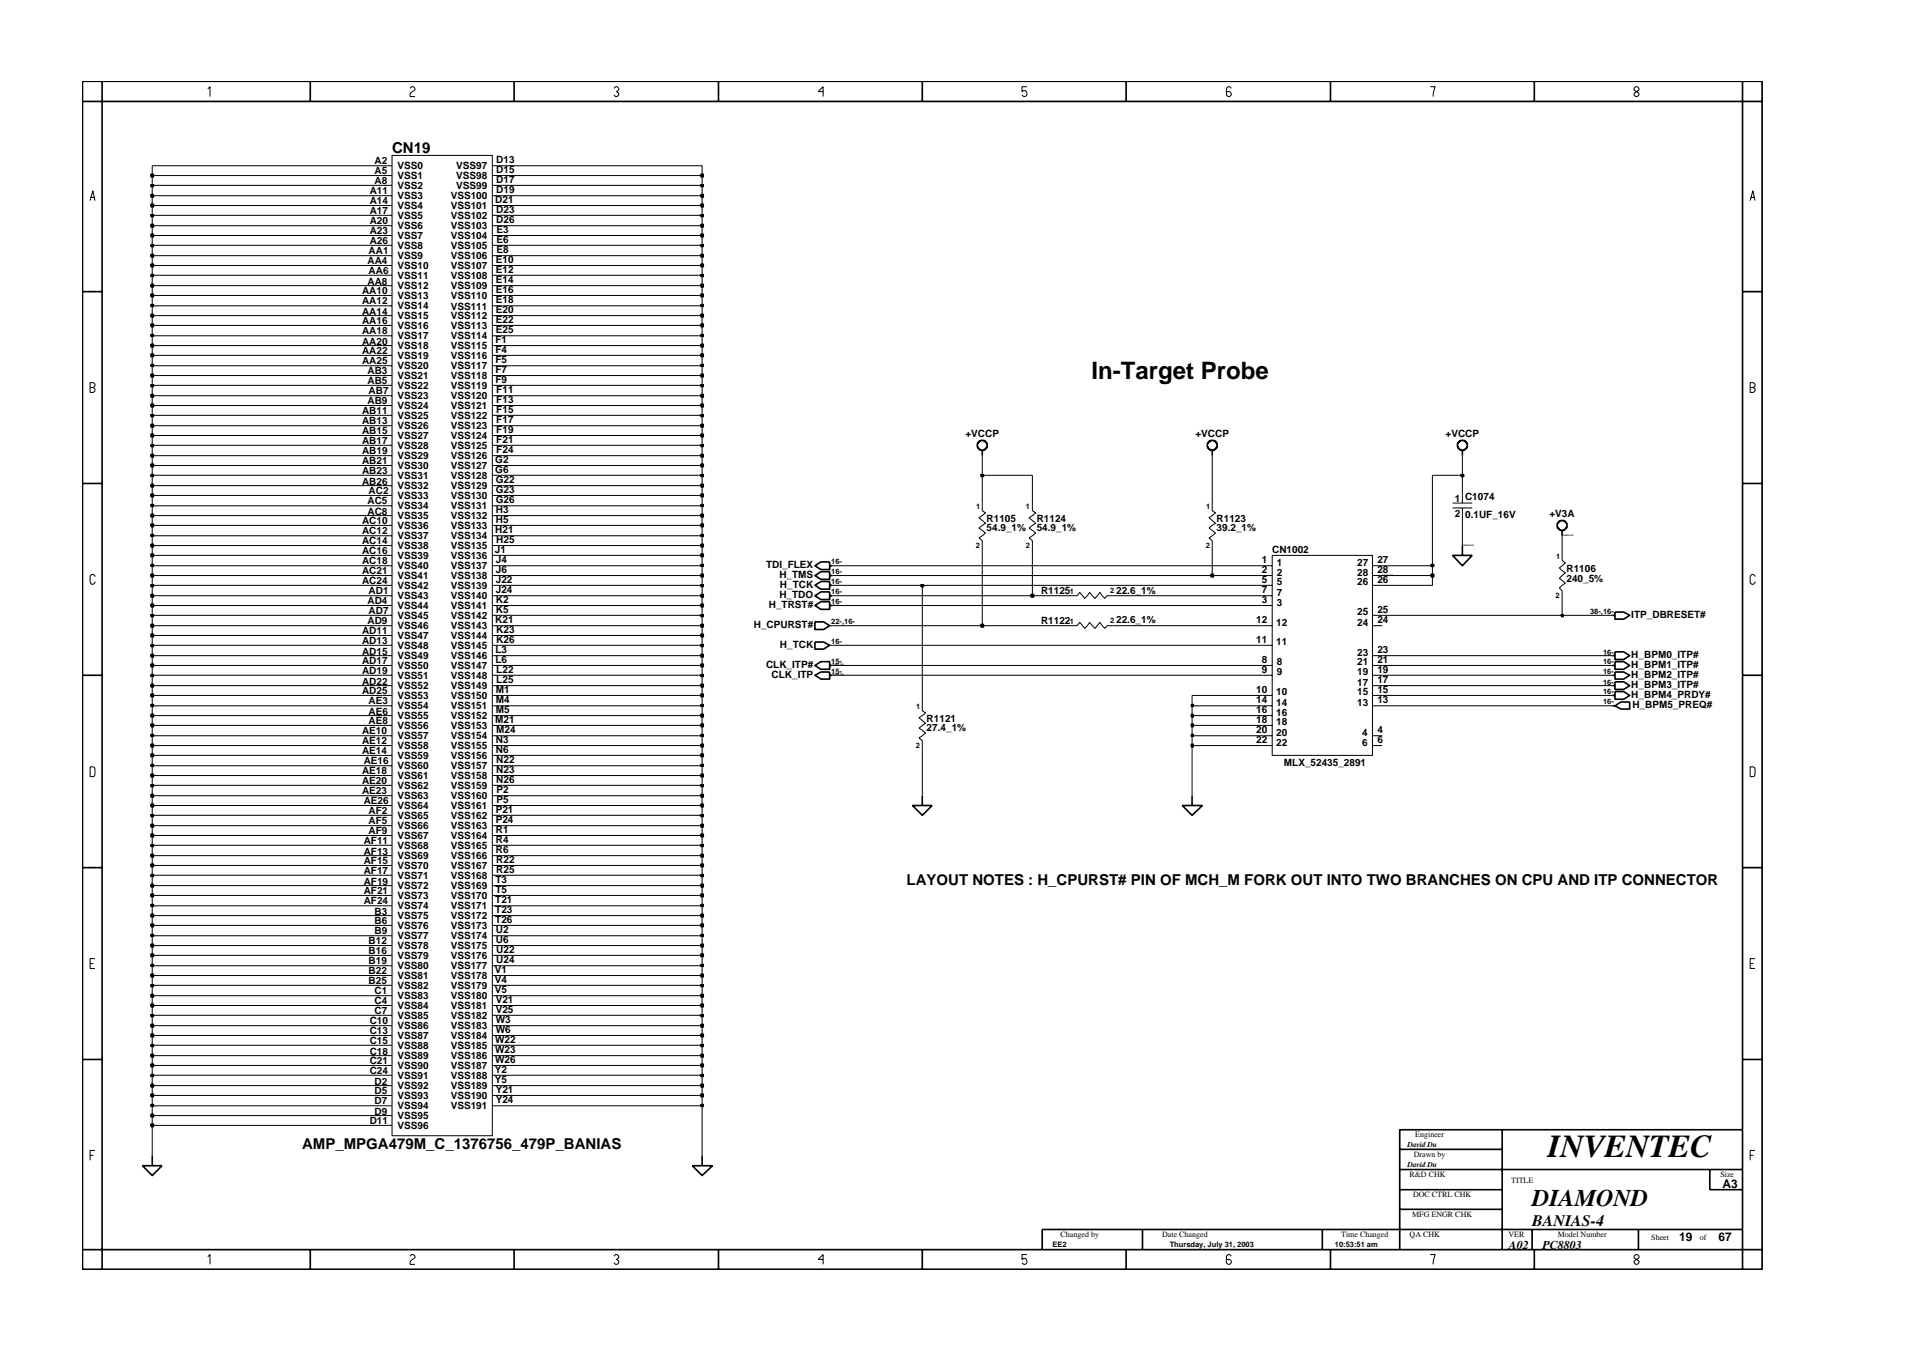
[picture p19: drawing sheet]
<svg xmlns="http://www.w3.org/2000/svg" width="297mm" height="210mm" viewBox="0 0 297 210" stroke-linecap="round" stroke-linejoin="round" font-family="sans-serif">
<defs><g id="words">
<text font-size="5" x="240.5" y="179.7">INVENTEC</text>
<g font-size="3.7">
<text x="169.6" y="59">In-Target Probe</text>
<text x="238" y="187.3">DIAMOND</text>
</g>
<text font-size="2.5" x="238" y="190.4">BANIAS-4</text>
<g font-size="2.3">
<text x="60.9" y="23.8">CN19</text>
<text x="140.9" y="137.4">LAYOUT NOTES : H_CPURST# PIN OF MCH_M FORK OUT INTO TWO BRANCHES ON CPU AND ITP CONNECTOR</text>
<text x="46.9" y="178.6">AMP_MPGA479M_C_1376756_479P_BANIAS</text>
</g>
<g font-size="1.9">
<text x="267.6" y="184.6">A3</text>
<text x="234.4" y="194.1">A02</text>
<text x="239.6" y="194.1">PC8803</text>
<text x="260.9" y="192.9">19</text>
<text x="267" y="192.9">67</text>
</g>
<g font-size="1.6">
<text x="58.2" y="28.6">A8</text>
<text x="58.2" y="25.5">A2</text>
<text x="58.2" y="27.1">A5</text>
<text x="61.8" y="29.4">VSS2</text>
<text x="61.8" y="26.3">VSS0</text>
<text x="61.8" y="27.8">VSS1</text>
<text x="70.9" y="26.3">VSS97</text>
<text x="70.9" y="27.8">VSS98</text>
<text x="70.9" y="29.4">VSS99</text>
<text x="77.1" y="29.9">D19</text>
<text x="77.1" y="25.3">D13</text>
<text x="77.1" y="26.9">D15</text>
<text x="77.1" y="28.4">D17</text>
<text x="57.4" y="34.8">A20</text>
<text x="57.4" y="33.3">A17</text>
<text x="57.4" y="31.8">A14</text>
<text x="57.4" y="30.2">A11</text>
<text x="61.8" y="35.6">VSS6</text>
<text x="61.8" y="34">VSS5</text>
<text x="61.8" y="32.5">VSS4</text>
<text x="61.8" y="31">VSS3</text>
<text x="70" y="31">VSS100</text>
<text x="70" y="32.5">VSS101</text>
<text x="70" y="34">VSS102</text>
<text x="70" y="35.6">VSS103</text>
<text x="76.9" y="31.6">D21</text>
<text x="77.1" y="33.1">D23</text>
<text x="77.1" y="34.6">D26</text>
<text x="57.1" y="41.1">AA4</text>
<text x="57.3" y="39.5">AA1</text>
<text x="57.4" y="36.4">A23</text>
<text x="57.4" y="37.9">A26</text>
<text x="61.8" y="37.2">VSS7</text>
<text x="61.8" y="40.3">VSS9</text>
<text x="61.8" y="38.7">VSS8</text>
<text x="61.8" y="41.8">VSS10</text>
<text x="70" y="37.2">VSS104</text>
<text x="70" y="38.7">VSS105</text>
<text x="70" y="40.3">VSS106</text>
<text x="70" y="41.8">VSS107</text>
<text x="77" y="40.9">E10</text>
<text x="77.1" y="36.2">E3</text>
<text x="77.1" y="37.7">E6</text>
<text x="77.1" y="39.3">E8</text>
<text x="56.2" y="47.3">AA12</text>
<text x="56.2" y="45.7">AA10</text>
<text x="57.1" y="44.2">AA8</text>
<text x="57.3" y="42.6">AA6</text>
<text x="61.8" y="46.5">VSS13</text>
<text x="61.8" y="45">VSS12</text>
<text x="61.8" y="43.3">VSS11</text>
<text x="70" y="43.3">VSS108</text>
<text x="70" y="45">VSS109</text>
<text x="70" y="46.5">VSS110</text>
<text x="77" y="47">E18</text>
<text x="77" y="42.4">E12</text>
<text x="77" y="43.9">E14</text>
<text x="77" y="45.5">E16</text>
<text x="56.2" y="53.5">AA20</text>
<text x="56.2" y="51.9">AA18</text>
<text x="56.2" y="50.4">AA16</text>
<text x="56.2" y="48.9">AA14</text>
<text x="61.8" y="52.7">VSS17</text>
<text x="61.8" y="51.1">VSS16</text>
<text x="61.8" y="49.6">VSS15</text>
<text x="61.8" y="48.1">VSS14</text>
<text x="70" y="48.1">VSS111</text>
<text x="70" y="49.6">VSS112</text>
<text x="70" y="51.1">VSS113</text>
<text x="70" y="52.7">VSS114</text>
<text x="77" y="53.3">F1</text>
<text x="77" y="48.7">E20</text>
<text x="77" y="50.2">E22</text>
<text x="77" y="51.7">E25</text>
<text x="56.2" y="55">AA22</text>
<text x="56.2" y="56.6">AA25</text>
<text x="57.1" y="58.2">AB3</text>
<text x="57.1" y="59.7">AB5</text>
<text x="61.8" y="55.8">VSS19</text>
<text x="61.8" y="57.4">VSS20</text>
<text x="61.8" y="58.9">VSS21</text>
<text x="61.8" y="54.3">VSS18</text>
<text x="70" y="54.3">VSS115</text>
<text x="70" y="55.8">VSS116</text>
<text x="70" y="57.4">VSS117</text>
<text x="70" y="58.9">VSS118</text>
<text x="77" y="54.8">F4</text>
<text x="77" y="56.4">F5</text>
<text x="77" y="58">F7</text>
<text x="77" y="59.5">F9</text>
<text x="56.2" y="65.9">AB13</text>
<text x="56.2" y="64.4">AB11</text>
<text x="57.1" y="62.8">AB9</text>
<text x="57.3" y="61.2">AB7</text>
<text x="61.8" y="60.4">VSS22</text>
<text x="61.8" y="62.1">VSS23</text>
<text x="61.8" y="63.6">VSS24</text>
<text x="61.8" y="65.1">VSS25</text>
<text x="70" y="62.1">VSS120</text>
<text x="70" y="63.6">VSS121</text>
<text x="70" y="65.1">VSS122</text>
<text x="70" y="60.4">VSS119</text>
<text x="77.1" y="62.6">F13</text>
<text x="77.1" y="64.2">F15</text>
<text x="77.1" y="65.7">F17</text>
<text x="77.1" y="61">F11</text>
<text x="56.2" y="67.5">AB15</text>
<text x="56.2" y="69">AB17</text>
<text x="56.2" y="70.5">AB19</text>
<text x="61.8" y="66.7">VSS26</text>
<text x="61.8" y="68.2">VSS27</text>
<text x="61.8" y="69.8">VSS28</text>
<text x="61.8" y="71.4">VSS29</text>
<text x="70" y="66.7">VSS123</text>
<text x="70" y="68.2">VSS124</text>
<text x="70" y="69.8">VSS125</text>
<text x="70" y="71.4">VSS126</text>
<text x="76.9" y="71.9">G2</text>
<text x="77.1" y="67.3">F19</text>
<text x="77.1" y="68.8">F21</text>
<text x="77.1" y="70.3">F24</text>
<text x="150" y="67.9">+VCCP</text>
<text x="185.7" y="67.9">+VCCP</text>
<text x="224.6" y="67.9">+VCCP</text>
<text x="56.2" y="72.2">AB21</text>
<text x="56.2" y="73.7">AB23</text>
<text x="56.2" y="75.3">AB26</text>
<text x="57.3" y="76.8">AC2</text>
<text x="61.8" y="72.9">VSS30</text>
<text x="61.8" y="74.4">VSS31</text>
<text x="61.8" y="76">VSS32</text>
<text x="61.8" y="77.5">VSS33</text>
<text x="70" y="72.9">VSS127</text>
<text x="70" y="74.4">VSS128</text>
<text x="70" y="76">VSS129</text>
<text x="70" y="77.6">VSS130</text>
<text x="76.9" y="73.5">G6</text>
<text x="77" y="76.6">G23</text>
<text x="77" y="75">G22</text>
<text x="226" y="78">1 C1074</text>
<text x="56.2" y="81.5">AC10</text>
<text x="56.2" y="83">AC12</text>
<text x="57.1" y="79.9">AC8</text>
<text x="57.1" y="78.3">AC5</text>
<text x="61.8" y="82.2">VSS36</text>
<text x="61.8" y="83.8">VSS37</text>
<text x="61.8" y="79.2">VSS34</text>
<text x="61.8" y="80.7">VSS35</text>
<text x="70" y="79.2">VSS131</text>
<text x="70" y="80.7">VSS132</text>
<text x="70" y="82.2">VSS133</text>
<text x="70" y="83.8">VSS134</text>
<text x="76.9" y="82.8">H21</text>
<text x="77" y="78.1">G26</text>
<text x="77" y="79.7">H3</text>
<text x="77" y="81.3">H5</text>
<text x="153.3" y="82.6">54.9_1%</text>
<text x="153.3" y="81">R1105</text>
<text x="161.1" y="81">R1124</text>
<text x="161.1" y="82.6">54.9_1%</text>
<text x="189" y="81">R1123</text>
<text x="189" y="82.6">39.2_1%</text>
<text x="226" y="80.3">2</text>
<text x="227.6" y="80.4">0.1UF_16V</text>
<text x="240.7" y="80.3">+V3A</text>
<text x="56.2" y="84.6">AC14</text>
<text x="56.2" y="86.1">AC16</text>
<text x="56.2" y="87.6">AC18</text>
<text x="56.2" y="89.3">AC21</text>
<text x="61.8" y="85.3">VSS38</text>
<text x="61.8" y="86.9">VSS39</text>
<text x="61.8" y="88.5">VSS40</text>
<text x="61.8" y="90">VSS41</text>
<text x="70" y="85.3">VSS135</text>
<text x="70" y="86.9">VSS136</text>
<text x="70" y="88.5">VSS137</text>
<text x="70" y="90">VSS138</text>
<text x="76.9" y="85.9">J1</text>
<text x="77" y="87.4">J4</text>
<text x="77" y="89">J6</text>
<text x="77.1" y="84.4">H25</text>
<text x="119" y="88.2">TDI_FLEX</text>
<text x="121.1" y="89.8">H_TMS</text>
<text x="196" y="89">2</text>
<text x="196" y="87.4">1</text>
<text x="197.6" y="86">CN1002</text>
<text x="198.4" y="89.4">2</text>
<text x="198.4" y="87.9">1</text>
<text x="210.8" y="87.9">27</text>
<text x="210.8" y="89.4">28</text>
<text x="214" y="87.4">27</text>
<text x="214" y="89">28</text>
<text x="243.4" y="88.8">R1106</text>
<text x="56.2" y="90.8">AC24</text>
<text x="57.1" y="93.9">AD4</text>
<text x="57.3" y="92.3">AD1</text>
<text x="57.3" y="95.4">AD7</text>
<text x="61.8" y="91.5">VSS42</text>
<text x="61.8" y="93.1">VSS43</text>
<text x="61.8" y="94.7">VSS44</text>
<text x="70" y="93.1">VSS140</text>
<text x="70" y="94.7">VSS141</text>
<text x="70" y="91.5">VSS139</text>
<text x="77" y="92.1">J24</text>
<text x="77" y="90.6">J22</text>
<text x="77" y="93.7">K2</text>
<text x="77" y="95.2">K5</text>
<text x="119.4" y="94.5">H_TRST#</text>
<text x="121.1" y="92.9">H_TDO</text>
<text x="121.2" y="91.3">H_TCK</text>
<text x="161.7" y="92.3">R1125</text>
<text x="173.4" y="92.3">22.6_1%</text>
<text x="196" y="90.6">5</text>
<text x="196" y="92.1">7</text>
<text x="196" y="93.7">3</text>
<text x="198.4" y="92.6">7</text>
<text x="198.4" y="90.9">5</text>
<text x="198.4" y="94.1">3</text>
<text x="210.8" y="95.6">25</text>
<text x="210.8" y="90.9">26</text>
<text x="214" y="95.2">25</text>
<text x="214" y="90.6">26</text>
<text x="243.4" y="90.4">240_5%</text>
<text x="56.2" y="98.6">AD11</text>
<text x="56.2" y="100.1">AD13</text>
<text x="56.2" y="101.7">AD15</text>
<text x="57.1" y="97">AD9</text>
<text x="61.8" y="96.2">VSS45</text>
<text x="61.8" y="97.8">VSS46</text>
<text x="61.8" y="99.3">VSS47</text>
<text x="61.8" y="100.8">VSS48</text>
<text x="70" y="96.2">VSS142</text>
<text x="70" y="97.8">VSS143</text>
<text x="70" y="99.3">VSS144</text>
<text x="70" y="100.8">VSS145</text>
<text x="76.9" y="96.7">K21</text>
<text x="77" y="101.4">L3</text>
<text x="77.1" y="98.4">K23</text>
<text x="77.1" y="99.9">K26</text>
<text x="117.1" y="97.5">H_CPURST#</text>
<text x="121.2" y="100.7">H_TCK</text>
<text x="161.7" y="97">R1122</text>
<text x="173.4" y="96.8">22.6_1%</text>
<text x="195.2" y="99.9">11</text>
<text x="195.2" y="96.7">12</text>
<text x="198.3" y="100.3">11</text>
<text x="198.3" y="97.2">12</text>
<text x="210.8" y="101.9">23</text>
<text x="210.8" y="97.2">24</text>
<text x="214" y="101.4">23</text>
<text x="214" y="96.7">24</text>
<text x="253.4" y="96">ITP_DBRESET#</text>
<text x="56.2" y="103.2">AD17</text>
<text x="56.2" y="104.7">AD19</text>
<text x="56.2" y="106.4">AD22</text>
<text x="56.2" y="107.9">AD25</text>
<text x="61.8" y="102.4">VSS49</text>
<text x="61.8" y="104">VSS50</text>
<text x="61.8" y="105.5">VSS51</text>
<text x="61.8" y="107.1">VSS52</text>
<text x="70" y="105.5">VSS148</text>
<text x="70" y="107.1">VSS149</text>
<text x="70" y="102.4">VSS146</text>
<text x="70" y="104">VSS147</text>
<text x="77" y="103">L6</text>
<text x="77" y="107.7">M1</text>
<text x="77.1" y="104.5">L22</text>
<text x="77.1" y="106.1">L25</text>
<text x="119" y="103.8">CLK_ITP#</text>
<text x="119.9" y="105.3">CLK_ITP</text>
<text x="195.2" y="107.7">10</text>
<text x="196" y="103">8</text>
<text x="196" y="104.5">9</text>
<text x="198.4" y="103.4">8</text>
<text x="198.4" y="104.9">9</text>
<text x="210.8" y="106.5">17</text>
<text x="210.8" y="104.9">19</text>
<text x="210.8" y="103.4">21</text>
<text x="214" y="106.1">17</text>
<text x="214" y="104.5">19</text>
<text x="214" y="103">21</text>
<text x="214" y="107.7">15</text>
<text x="253.4" y="106.9">H_BPM3_ITP#</text>
<text x="253.4" y="105.3">H_BPM2_ITP#</text>
<text x="253.4" y="103.8">H_BPM1_ITP#</text>
<text x="253.4" y="102.3">H_BPM0_ITP#</text>
<text x="57.3" y="111">AE6</text>
<text x="57.3" y="112.5">AE8</text>
<text x="57.3" y="109.4">AE3</text>
<text x="61.8" y="111.8">VSS55</text>
<text x="61.8" y="113.3">VSS56</text>
<text x="61.8" y="108.6">VSS53</text>
<text x="61.8" y="110.2">VSS54</text>
<text x="70" y="108.6">VSS150</text>
<text x="70" y="110.2">VSS151</text>
<text x="70" y="111.8">VSS152</text>
<text x="70" y="113.3">VSS153</text>
<text x="76.9" y="112.3">M21</text>
<text x="77" y="109.2">M4</text>
<text x="77" y="110.8">M5</text>
<text x="77.1" y="113.9">M24</text>
<text x="144" y="113.6">27.4_1%</text>
<text x="144" y="112.1">R1121</text>
<text x="195.2" y="110.8">16</text>
<text x="195.2" y="112.3">18</text>
<text x="195.2" y="113.8">20</text>
<text x="195.2" y="109.2">14</text>
<text x="198.3" y="112.7">18</text>
<text x="198.3" y="108">10</text>
<text x="198.3" y="109.7">14</text>
<text x="198.3" y="111.2">16</text>
<text x="210.8" y="109.7">13</text>
<text x="210.8" y="108">15</text>
<text x="214" y="113.8">4</text>
<text x="214" y="109.2">13</text>
<text x="253.4" y="108.4">H_BPM4_PRDY#</text>
<text x="253.6" y="110">H_BPM5_PREQ#</text>
<text x="56.2" y="114.1">AE10</text>
<text x="56.2" y="115.7">AE12</text>
<text x="56.2" y="117.2">AE14</text>
<text x="56.5" y="118.7">AE16</text>
<text x="61.8" y="114.9">VSS57</text>
<text x="61.8" y="116.4">VSS58</text>
<text x="61.8" y="117.9">VSS59</text>
<text x="61.8" y="119.5">VSS60</text>
<text x="70" y="114.9">VSS154</text>
<text x="70" y="116.4">VSS155</text>
<text x="70" y="117.9">VSS156</text>
<text x="70" y="119.5">VSS157</text>
<text x="77" y="115.5">N3</text>
<text x="77" y="117">N6</text>
<text x="77.1" y="118.5">N22</text>
<text x="195.2" y="115.5">22</text>
<text x="198.3" y="114.3">20</text>
<text x="198.3" y="115.8">22</text>
<text x="199.5" y="119">MLX_52435_2891</text>
<text x="211.6" y="115.8">6</text>
<text x="211.6" y="114.3">4</text>
<text x="214" y="115.5">6</text>
<text x="56.2" y="120.3">AE18</text>
<text x="56.2" y="121.9">AE20</text>
<text x="56.2" y="123.4">AE23</text>
<text x="56.5" y="125">AE26</text>
<text x="61.8" y="125.7">VSS64</text>
<text x="61.8" y="121.1">VSS61</text>
<text x="61.8" y="122.6">VSS62</text>
<text x="61.8" y="124.2">VSS63</text>
<text x="70" y="124.2">VSS160</text>
<text x="70" y="125.7">VSS161</text>
<text x="70" y="121.1">VSS158</text>
<text x="70" y="122.6">VSS159</text>
<text x="77.1" y="120.1">N23</text>
<text x="77.1" y="121.6">N26</text>
<text x="77.1" y="123.2">P2</text>
<text x="77.1" y="124.8">P5</text>
<text x="56.5" y="131.2">AF11</text>
<text x="57.3" y="126.5">AF2</text>
<text x="57.3" y="128">AF5</text>
<text x="57.3" y="129.6">AF9</text>
<text x="61.8" y="127.2">VSS65</text>
<text x="61.8" y="128.9">VSS66</text>
<text x="61.8" y="130.4">VSS67</text>
<text x="61.8" y="131.9">VSS68</text>
<text x="70" y="127.2">VSS162</text>
<text x="70" y="128.9">VSS163</text>
<text x="70" y="130.4">VSS164</text>
<text x="70" y="131.9">VSS165</text>
<text x="77" y="126.3">P21</text>
<text x="77" y="127.8">P24</text>
<text x="77" y="129.4">R1</text>
<text x="77" y="131">R4</text>
<text x="56.5" y="132.8">AF13</text>
<text x="56.5" y="134.3">AF15</text>
<text x="56.5" y="135.8">AF17</text>
<text x="56.5" y="137.4">AF19</text>
<text x="61.8" y="133.5">VSS69</text>
<text x="61.8" y="135">VSS70</text>
<text x="61.8" y="136.6">VSS71</text>
<text x="70" y="133.5">VSS166</text>
<text x="70" y="135">VSS167</text>
<text x="70" y="136.6">VSS168</text>
<text x="77" y="137.1">T3</text>
<text x="77" y="132.5">R6</text>
<text x="77.1" y="134.1">R22</text>
<text x="77.1" y="135.6">R25</text>
<text x="56.5" y="139">AF21</text>
<text x="56.5" y="140.5">AF24</text>
<text x="58.2" y="142.1">B3</text>
<text x="58.2" y="143.6">B6</text>
<text x="61.8" y="138.2">VSS72</text>
<text x="61.8" y="139.7">VSS73</text>
<text x="61.8" y="141.3">VSS74</text>
<text x="61.8" y="142.8">VSS75</text>
<text x="70" y="139.7">VSS170</text>
<text x="70" y="141.3">VSS171</text>
<text x="70" y="142.8">VSS172</text>
<text x="70" y="138.2">VSS169</text>
<text x="76.9" y="140.3">T21</text>
<text x="76.9" y="141.9">T23</text>
<text x="76.9" y="143.4">T26</text>
<text x="77" y="138.7">T5</text>
<text x="57.3" y="146.7">B12</text>
<text x="57.3" y="148.3">B16</text>
<text x="57.3" y="149.8">B19</text>
<text x="58.2" y="145.1">B9</text>
<text x="61.8" y="144.3">VSS76</text>
<text x="61.8" y="146">VSS77</text>
<text x="61.8" y="147.5">VSS78</text>
<text x="61.8" y="149">VSS79</text>
<text x="70" y="144.4">VSS173</text>
<text x="70" y="146">VSS174</text>
<text x="70" y="147.5">VSS175</text>
<text x="70" y="149">VSS176</text>
<text x="77" y="144.9">U2</text>
<text x="77" y="146.5">U6</text>
<text x="77.1" y="148.1">U22</text>
<text x="77.1" y="149.6">U24</text>
<text x="57.3" y="151.4">B22</text>
<text x="57.3" y="152.9">B25</text>
<text x="58.2" y="154.4">C1</text>
<text x="61.8" y="155.3">VSS83</text>
<text x="61.8" y="150.6">VSS80</text>
<text x="61.8" y="152.1">VSS81</text>
<text x="61.8" y="153.7">VSS82</text>
<text x="70" y="155.3">VSS180</text>
<text x="70" y="150.6">VSS177</text>
<text x="70" y="152.1">VSS178</text>
<text x="70" y="153.7">VSS179</text>
<text x="76.9" y="152.7">V4</text>
<text x="76.9" y="154.2">V5</text>
<text x="76.9" y="151.2">V1</text>
<text x="77" y="155.8">V21</text>
<text x="57.4" y="159.1">C10</text>
<text x="57.4" y="160.7">C13</text>
<text x="58.2" y="156.1">C4</text>
<text x="58.2" y="157.6">C7</text>
<text x="61.8" y="156.8">VSS84</text>
<text x="61.8" y="158.3">VSS85</text>
<text x="61.8" y="159.9">VSS86</text>
<text x="61.8" y="161.5">VSS87</text>
<text x="70" y="156.8">VSS181</text>
<text x="70" y="158.3">VSS182</text>
<text x="70" y="159.9">VSS183</text>
<text x="70" y="161.5">VSS184</text>
<text x="77" y="157.4">V25</text>
<text x="77" y="158.9">W3</text>
<text x="77" y="160.5">W6</text>
<text x="57.4" y="162.2">C15</text>
<text x="57.4" y="163.8">C18</text>
<text x="57.4" y="165.4">C21</text>
<text x="57.4" y="166.9">C24</text>
<text x="61.8" y="163">VSS88</text>
<text x="61.8" y="164.6">VSS89</text>
<text x="61.8" y="166.1">VSS90</text>
<text x="61.8" y="167.6">VSS91</text>
<text x="70" y="163">VSS185</text>
<text x="70" y="164.6">VSS186</text>
<text x="70" y="166.1">VSS187</text>
<text x="70" y="167.6">VSS188</text>
<text x="76.9" y="166.7">Y2</text>
<text x="76.9" y="162">W22</text>
<text x="76.9" y="163.5">W23</text>
<text x="76.9" y="165.2">W26</text>
<text x="58.2" y="168.5">D2</text>
<text x="58.2" y="170">D5</text>
<text x="58.2" y="171.5">D7</text>
<text x="58.2" y="173.2">D9</text>
<text x="61.8" y="169.2">VSS92</text>
<text x="61.8" y="170.8">VSS93</text>
<text x="61.8" y="172.4">VSS94</text>
<text x="61.8" y="173.9">VSS95</text>
<text x="70" y="170.8">VSS190</text>
<text x="70" y="172.4">VSS191</text>
<text x="70" y="169.2">VSS189</text>
<text x="76.9" y="168.2">Y5</text>
<text x="77" y="169.8">Y21</text>
<text x="77" y="171.3">Y24</text>
<text x="57.4" y="174.7">D11</text>
<text x="61.8" y="175.4">VSS96</text>
</g>
<g font-size="1.2">
<text x="151.7" y="79.1">1</text>
<text x="159.4" y="79.1">1</text>
<text x="187.4" y="79.1">1</text>
<text x="129.1" y="87.6">16-</text>
<text x="129.1" y="89.3">16-</text>
<text x="151.6" y="85.2">2</text>
<text x="159.4" y="85.2">2</text>
<text x="187.3" y="85.2">2</text>
<text x="241.8" y="86.9">1</text>
<text x="129.1" y="92.3">16-</text>
<text x="129.1" y="93.9">16-</text>
<text x="129.1" y="90.8">16-</text>
<text x="166.2" y="92.2">1</text>
<text x="172.5" y="92.1">2</text>
<text x="241.7" y="92.9">2</text>
<text x="247" y="95.4">38-,16-</text>
<text x="129.1" y="100.1">16-</text>
<text x="129.1" y="97">22-,16-</text>
<text x="166.2" y="96.9">1</text>
<text x="172.5" y="96.8">2</text>
<text x="249" y="101.7">16-</text>
<text x="129.1" y="103.2">15-</text>
<text x="129.1" y="104.7">15-</text>
<text x="249" y="103.2">16-</text>
<text x="249" y="104.7">16-</text>
<text x="249" y="106.4">16-</text>
<text x="249" y="107.9">16-</text>
<text x="142.4" y="110.2">1</text>
<text x="249" y="109.4">16-</text>
<text x="142.3" y="116.3">2</text>
<text x="218.6" y="178.2">David Du</text>
<text x="219.6" y="179.8">Drawn by</text>
<text x="219.9" y="176.7">Engineer</text>
<text x="218.6" y="181.3">David Du</text>
<text x="219" y="182.9">R&amp;D CHK</text>
<text x="234.8" y="183.8">TITLE</text>
<text x="267.3" y="182.9">Size</text>
<text x="219.4" y="189.2">MFG ENGR CHK</text>
<text x="219.5" y="186">DOC CTRL CHK</text>
<text x="163.5" y="193.7">EE2</text>
<text x="164.8" y="192.2">Changed by</text>
<text x="180.6" y="192.2">Date Changed</text>
<text x="181.7" y="193.7">Thursday, July 31, 2003</text>
<text x="207.4" y="193.7">10:53:51 am</text>
<text x="208.4" y="192.2">Time Changed</text>
<text x="219" y="192.2">QA CHK</text>
<text x="234.3" y="192.2">VER</text>
<text x="242" y="192.2">Model Number</text>
<text x="256.5" y="192.7">Sheet</text>
<text x="264.1" y="192.7">of</text>
</g>
<g font-size=".3">
<text x="242.7" y="83.2">POWER15/5</text>
<text x="214.7" y="89.4">POWER15/5</text>
<text x="227.2" y="84.8">POWER15/5</text>
<text x="129.3" y="94.1">GTL4/8</text>
<text x="129.3" y="103.4">CLK4/4_25A</text>
<text x="129.3" y="104.9">CLK4/4_25A</text>
</g>
</g></defs>
<g fill="none" stroke="#000" stroke-width=".16">
<path d="M59.4 25.8h1.5M59.4 27.3h1.5M59.4 28.8h1.5M59.4 30.4h1.5M59.4 31.9h1.5M59.4 33.5h1.5M59.4 35.1h1.5M59.4 36.6h1.5M59.4 38.1h1.5M59.4 39.7h1.5M60.9 24.1h15.6v152.4h-15.6zM76.5 25.8h1.5"/>
<path d="M76.5 27.3h1.5M76.5 28.8h1.5M76.5 30.4h1.5M76.5 31.9h1.5M76.5 33.5h1.5M76.5 35.1h1.5M76.5 36.6h1.5M76.5 38.1h1.5M76.5 39.7h1.5M59.4 41.2h1.5M59.4 42.8h1.5M59.4 44.4h1.5"/>
<path d="M59.4 45.9h1.5M59.4 47.5h1.5M59.4 49h1.5M59.4 50.6h1.5M59.4 52.2h1.5M59.4 53.7h1.5M59.4 55.2h1.5M59.4 56.8h1.5M59.4 58.3h1.5M59.4 59.9h1.5M76.5 41.2h1.5M76.5 42.8h1.5"/>
<path d="M76.5 44.4h1.5M76.5 45.9h1.5M76.5 47.5h1.5M76.5 49h1.5M76.5 50.6h1.5M76.5 52.2h1.5M76.5 53.7h1.5M76.5 55.2h1.5M76.5 56.8h1.5M76.5 58.3h1.5M76.5 59.9h1.5M59.4 61.5h1.5"/>
<path d="M59.4 63h1.5M59.4 64.5h1.5M59.4 66.1h1.5M59.4 67.7h1.5M59.4 69.2h1.5M59.4 70.8h1.5M59.4 72.3h1.5M59.4 73.8h1.5M59.4 75.5h1.5M59.4 77h1.5M59.4 78.6h1.5M76.5 61.5h1.5"/>
<path d="M76.5 63h1.5M76.5 64.5h1.5M76.5 66.1h1.5M76.5 67.7h1.5M76.5 69.2h1.5M76.5 70.8h1.5M76.5 72.3h1.5M76.5 73.8h1.5M76.5 75.5h1.5M76.5 77h1.5M76.5 78.6h1.5M152.6 78.6v.7l.5 .4-1 .7 1 .9-1 .8 1 .7-1 .8 .5 .4v.8"/>
<path d="M160.4 78.6v.7l.5 .4-1 .7 1 .9-1 .8 1 .7-1 .8 .5 .4v.8M188.3 78.6v.7l.5 .4-1 .7 1 .9-1 .8 1 .7-1 .8 .5 .4v.8M225.7 78.2h3M225.7 78.9h3M227.2 77v1.2M227.2 78.9v1.2M59.4 89.4h1.5M59.4 87.9h1.5M59.4 92.6h1.5M59.4 90.9h1.5M59.4 97.2h1.5M59.4 94.1h1.5"/>
<path d="M59.4 95.6h1.5M59.4 80.1h1.5M59.4 81.6h1.5M59.4 83.2h1.5M59.4 84.8h1.5M59.4 86.3h1.5M59.4 98.7h1.5M76.5 89.4h1.5M76.5 87.9h1.5M76.5 92.6h1.5M76.5 90.9h1.5M76.5 97.2h1.5"/>
<path d="M76.5 94.1h1.5M76.5 95.6h1.5M76.5 80.1h1.5M76.5 81.6h1.5M76.5 83.2h1.5M76.5 84.8h1.5M76.5 86.3h1.5M76.5 98.7h1.5M128.9 97.2h.4M166.6 92.6h.7l.5-.6 .7 1 .8-1 .8 1 .8-1 .7 1 .4-.4h.8M166.6 97.2h.7l.5-.5 .7 .9 .8-.9 .8 .9 .8-.9 .7 .9 .4-.4h.8M196.1 89.4h1.5"/>
<path d="M196.1 87.9h1.5M196.1 92.6h1.5M196.1 90.9h1.5M196.1 97.2h1.5M196.1 94.1h1.5M197.6 86.3h15.6v31.1h-15.6zM213.2 89.4h1.5M213.2 87.9h1.5M213.2 90.9h1.5M213.2 97.2h1.5M213.2 95.6h1.5M242.7 86.3v.8l.5 .4-.9 .7 .9 .8-.9 .8 .9 .8-.9 .8 .4 .4v.8"/>
<path d="M59.4 103.4h1.5M59.4 100.3h1.5M59.4 108h1.5M59.4 104.9h1.5M59.4 111.2h1.5M59.4 109.7h1.5M59.4 114.3h1.5M59.4 112.7h1.5M59.4 115.8h1.5M59.4 101.9h1.5M59.4 106.5h1.5M59.4 117.4h1.5"/>
<path d="M59.4 119h1.5M76.5 103.4h1.5M76.5 100.3h1.5M76.5 108h1.5M76.5 104.9h1.5M76.5 111.2h1.5M76.5 109.7h1.5M76.5 114.3h1.5M76.5 112.7h1.5M76.5 115.8h1.5M76.5 101.9h1.5M76.5 106.5h1.5"/>
<path d="M76.5 117.4h1.5M76.5 119h1.5M128.9 100.3h.4M143.3 109.7v.7l.5 .4-1 .7 1 .9-1 .7 1 .8-1 .8 .5 .4v.7M196.1 103.4h1.5M196.1 100.3h1.5M196.1 108h1.5M196.1 104.9h1.5M196.1 111.2h1.5M196.1 109.7h1.5M196.1 114.3h1.5M196.1 112.7h1.5"/>
<path d="M196.1 115.8h1.5M213.2 103.4h1.5M213.2 108h1.5M213.2 104.9h1.5M213.2 109.7h1.5M213.2 114.3h1.5M213.2 115.8h1.5M213.2 101.9h1.5M213.2 106.5h1.5M59.4 120.5h1.5M59.4 122h1.5M59.4 123.6h1.5"/>
<path d="M59.4 125.2h1.5M59.4 126.7h1.5M59.4 128.3h1.5M59.4 129.8h1.5M59.4 131.3h1.5M59.4 132.9h1.5M59.4 134.5h1.5M59.4 136h1.5M59.4 137.6h1.5M59.4 139.1h1.5M76.5 120.5h1.5M76.5 122h1.5"/>
<path d="M76.5 123.6h1.5M76.5 125.2h1.5M76.5 126.7h1.5M76.5 128.3h1.5M76.5 129.8h1.5M76.5 131.3h1.5M76.5 132.9h1.5M76.5 134.5h1.5M76.5 136h1.5M76.5 137.6h1.5M76.5 139.1h1.5M59.4 140.7h1.5"/>
<path d="M59.4 142.3h1.5M59.4 143.8h1.5M59.4 145.4h1.5M59.4 146.9h1.5M59.4 148.4h1.5M59.4 150h1.5M59.4 151.6h1.5M59.4 153.1h1.5M59.4 154.7h1.5M59.4 156.2h1.5M59.4 157.7h1.5M59.4 159.4h1.5"/>
<path d="M76.5 140.7h1.5M76.5 142.3h1.5M76.5 143.8h1.5M76.5 145.4h1.5M76.5 146.9h1.5M76.5 148.4h1.5M76.5 150h1.5M76.5 151.6h1.5M76.5 153.1h1.5M76.5 154.7h1.5M76.5 156.2h1.5M76.5 157.7h1.5"/>
<path d="M76.5 159.4h1.5M23.7 174.9v4.6M59.4 160.9h1.5M59.4 162.4h1.5M59.4 164h1.5M59.4 165.5h1.5M59.4 167.1h1.5M59.4 168.7h1.5M59.4 170.2h1.5M59.4 171.8h1.5M59.4 173.3h1.5M59.4 174.9h1.5"/>
<path d="M76.5 160.9h1.5M76.5 162.4h1.5M76.5 164h1.5M76.5 165.5h1.5M76.5 167.1h1.5M76.5 168.7h1.5M76.5 170.2h1.5M76.5 171.8h1.5M109.1 171.8v7.7"/>
</g>
<g fill="none" stroke="#000" stroke-width=".25">
<path d="M152 68.7l.2-.1a.55 .55 0 0 1 .9 .1l.3 .2v.5l-.5 .5h-.6l-.4-.3-.1-.7zM152.6 70v.8M187.7 68.7l.2-.1a.55 .55 0 0 1 .9 .1l.3 .2v.5l-.5 .5h-.5l-.5-.3v-.7zM188.3 70v.8M226.6 68.7l.2-.1a.55 .55 0 0 1 .9 .1l.3 .2v.5l-.6 .5h-.5l-.4-.3-.1-.7zM227.2 70v.8M126.6 89.4l.9-.6h1.4v1.2h-1.4zM126.6 90.9l.9-.5h1.4v1.1h-1.4zM126.6 92.6l.9-.6h1.4v1.1h-1.4zM126.6 94.1l.9-.6h1.4v1.2h-1.4zM126.6 87.9l.9-.6h1.4v1.2h-1.4zM126.6 96.6h1.4l.9 .6-.9 .6h-1.4z"/>
<path d="M126.6 99.8h1.4l.9 .5-.9 .6h-1.4zM128.9 89.4h.4M128.9 90.9h.4M128.9 92.6h.4M128.9 94.1h.4M128.9 87.9h.4M225.7 86.3h3l-1.5 1.6zM227.2 84.8v1.5M242.1 81.1l.2-.1a.55 .55 0 0 1 .9 .1l.2 .3v.5l-.5 .5h-.5l-.4-.3-.1-.7zM242.7 82.4v.8M250.5 95.6h.4M250.9 95.1h1.4l.9 .5-.9 .6h-1.4z"/>
<path d="M126.6 103.4l.9-.6h1.4v1.2h-1.4zM126.6 104.9l.9-.5h1.4v1.1h-1.4zM128.9 103.4h.4M128.9 104.9h.4M250.5 103.4h.4M250.5 104.9h.4M250.5 101.9h.4M250.5 106.5h.4M250.5 108h.4M250.5 109.7h.4M250.9 101.3h1.4l.9 .6-.9 .6h-1.4zM250.9 102.8h1.4l.9 .6-.9 .6h-1.4z"/>
<path d="M250.9 104.4h1.4l.9 .5-.9 .6h-1.4zM250.9 105.9h1.4l.9 .6-.9 .6h-1.4zM250.9 107.5h1.4l.9 .5-.9 .6h-1.4zM250.9 109.7l.9-.6h1.4v1.1h-1.4zM141.8 125.2h3l-1.5 1.5zM143.3 123.6v1.6M183.7 125.2h3.1l-1.6 1.5zM185.2 123.6v1.6M23.7 179.5v1.6M109.1 179.5v1.6M22.1 181.1h3.1l-1.5 1.5zM107.6 181.1h3.1l-1.6 1.5z"/>
</g>
<path d="M23.5 174.7h.3v.3h-.3z" fill-rule="evenodd" fill="#c2c2c2" stroke="#000" stroke-width=".25"/>
<path d="M23.5 174.7h.3v.3h-.3z" fill="none" stroke="#000" stroke-width=".25"/>
<path d="M23.7 173.3v1.6h35.7" fill="none" stroke="#000" stroke-width=".16"/>
<path d="M23.5 173.2h.3v.3h-.3z" fill-rule="evenodd" fill="#c2c2c2" stroke="#000" stroke-width=".25"/>
<path d="M23.5 173.2h.3v.3h-.3z" fill="none" stroke="#000" stroke-width=".25"/>
<path d="M23.7 171.8v1.5h35.7" fill="none" stroke="#000" stroke-width=".16"/>
<path d="M23.5 171.6h.3v.3h-.3z" fill-rule="evenodd" fill="#c2c2c2" stroke="#000" stroke-width=".25"/>
<path d="M23.5 171.6h.3v.3h-.3z" fill="none" stroke="#000" stroke-width=".25"/>
<path d="M23.7 170.2v1.6h35.7M78 171.8h31.1" fill="none" stroke="#000" stroke-width=".16"/>
<path d="M108.9 171.6h.3v.3h-.3z" fill-rule="evenodd" fill="#c2c2c2" stroke="#000" stroke-width=".25"/>
<path d="M108.9 171.6h.3v.3h-.3z" fill="none" stroke="#000" stroke-width=".25"/>
<path d="M109.1 170.2v1.6" fill="none" stroke="#000" stroke-width=".16"/>
<path d="M23.5 170h.3v.4h-.3z" fill-rule="evenodd" fill="#c2c2c2" stroke="#000" stroke-width=".25"/>
<path d="M23.5 170h.3v.4h-.3z" fill="none" stroke="#000" stroke-width=".25"/>
<path d="M23.7 168.7v1.5h35.7M78 170.2h31.1" fill="none" stroke="#000" stroke-width=".16"/>
<path d="M108.9 170h.3v.4h-.3z" fill-rule="evenodd" fill="#c2c2c2" stroke="#000" stroke-width=".25"/>
<path d="M108.9 170h.3v.4h-.3z" fill="none" stroke="#000" stroke-width=".25"/>
<path d="M109.1 168.7v1.5" fill="none" stroke="#000" stroke-width=".16"/>
<path d="M23.5 168.5h.3v.3h-.3z" fill-rule="evenodd" fill="#c2c2c2" stroke="#000" stroke-width=".25"/>
<path d="M23.5 168.5h.3v.3h-.3z" fill="none" stroke="#000" stroke-width=".25"/>
<path d="M23.7 167.1v1.6h35.7M78 168.7h31.1" fill="none" stroke="#000" stroke-width=".16"/>
<path d="M108.9 168.5h.3v.3h-.3z" fill-rule="evenodd" fill="#c2c2c2" stroke="#000" stroke-width=".25"/>
<path d="M108.9 168.5h.3v.3h-.3z" fill="none" stroke="#000" stroke-width=".25"/>
<path d="M109.1 167.1v1.6" fill="none" stroke="#000" stroke-width=".16"/>
<path d="M23.5 167h.3v.2h-.3z" fill-rule="evenodd" fill="#c2c2c2" stroke="#000" stroke-width=".25"/>
<path d="M23.5 167h.3v.2h-.3z" fill="none" stroke="#000" stroke-width=".25"/>
<path d="M23.7 165.5v1.6h35.7M78 167.1h31.1" fill="none" stroke="#000" stroke-width=".16"/>
<path d="M108.9 167h.3v.2h-.3z" fill-rule="evenodd" fill="#c2c2c2" stroke="#000" stroke-width=".25"/>
<path d="M108.9 167h.3v.2h-.3z" fill="none" stroke="#000" stroke-width=".25"/>
<path d="M109.1 165.5v1.6" fill="none" stroke="#000" stroke-width=".16"/>
<path d="M23.5 165.4h.3v.3h-.3z" fill-rule="evenodd" fill="#c2c2c2" stroke="#000" stroke-width=".25"/>
<path d="M23.5 165.4h.3v.3h-.3z" fill="none" stroke="#000" stroke-width=".25"/>
<path d="M23.7 164v1.5h35.7M78 165.5h31.1" fill="none" stroke="#000" stroke-width=".16"/>
<path d="M108.9 165.4h.3v.3h-.3z" fill-rule="evenodd" fill="#c2c2c2" stroke="#000" stroke-width=".25"/>
<path d="M108.9 165.4h.3v.3h-.3z" fill="none" stroke="#000" stroke-width=".25"/>
<path d="M109.1 164v1.5" fill="none" stroke="#000" stroke-width=".16"/>
<path d="M23.5 163.8h.3v.4h-.3z" fill-rule="evenodd" fill="#c2c2c2" stroke="#000" stroke-width=".25"/>
<path d="M23.5 163.8h.3v.4h-.3z" fill="none" stroke="#000" stroke-width=".25"/>
<path d="M23.7 162.4v1.6h35.7M78 164h31.1" fill="none" stroke="#000" stroke-width=".16"/>
<path d="M108.9 163.8h.3v.4h-.3z" fill-rule="evenodd" fill="#c2c2c2" stroke="#000" stroke-width=".25"/>
<path d="M108.9 163.8h.3v.4h-.3z" fill="none" stroke="#000" stroke-width=".25"/>
<path d="M109.1 162.4v1.6" fill="none" stroke="#000" stroke-width=".16"/>
<path d="M23.5 162.3h.3v.3h-.3z" fill-rule="evenodd" fill="#c2c2c2" stroke="#000" stroke-width=".25"/>
<path d="M23.5 162.3h.3v.3h-.3z" fill="none" stroke="#000" stroke-width=".25"/>
<path d="M23.7 160.9v1.5h35.7M78 162.4h31.1" fill="none" stroke="#000" stroke-width=".16"/>
<path d="M108.9 162.3h.3v.3h-.3z" fill-rule="evenodd" fill="#c2c2c2" stroke="#000" stroke-width=".25"/>
<path d="M108.9 162.3h.3v.3h-.3z" fill="none" stroke="#000" stroke-width=".25"/>
<path d="M109.1 160.9v1.5" fill="none" stroke="#000" stroke-width=".16"/>
<path d="M23.5 160.7h.3v.4h-.3z" fill-rule="evenodd" fill="#c2c2c2" stroke="#000" stroke-width=".25"/>
<path d="M23.5 160.7h.3v.4h-.3z" fill="none" stroke="#000" stroke-width=".25"/>
<path d="M23.7 159.4v1.5h35.7M78 160.9h31.1" fill="none" stroke="#000" stroke-width=".16"/>
<path d="M108.9 160.7h.3v.4h-.3z" fill-rule="evenodd" fill="#c2c2c2" stroke="#000" stroke-width=".25"/>
<path d="M108.9 160.7h.3v.4h-.3z" fill="none" stroke="#000" stroke-width=".25"/>
<path d="M109.1 159.4v1.5" fill="none" stroke="#000" stroke-width=".16"/>
<path d="M23.5 159.2h.3v.3h-.3z" fill-rule="evenodd" fill="#c2c2c2" stroke="#000" stroke-width=".25"/>
<path d="M23.5 159.2h.3v.3h-.3z" fill="none" stroke="#000" stroke-width=".25"/>
<path d="M23.7 157.7v1.7h35.7M78 159.4h31.1" fill="none" stroke="#000" stroke-width=".16"/>
<path d="M108.9 159.2h.3v.3h-.3z" fill-rule="evenodd" fill="#c2c2c2" stroke="#000" stroke-width=".25"/>
<path d="M108.9 159.2h.3v.3h-.3z" fill="none" stroke="#000" stroke-width=".25"/>
<path d="M109.1 157.7v1.7" fill="none" stroke="#000" stroke-width=".16"/>
<path d="M23.5 157.7h.3v.2h-.3z" fill-rule="evenodd" fill="#c2c2c2" stroke="#000" stroke-width=".25"/>
<path d="M23.5 157.7h.3v.2h-.3z" fill="none" stroke="#000" stroke-width=".25"/>
<path d="M23.7 156.2v1.5h35.7M78 157.7h31.1" fill="none" stroke="#000" stroke-width=".16"/>
<path d="M108.9 157.7h.3v.2h-.3z" fill-rule="evenodd" fill="#c2c2c2" stroke="#000" stroke-width=".25"/>
<path d="M108.9 157.7h.3v.2h-.3z" fill="none" stroke="#000" stroke-width=".25"/>
<path d="M109.1 156.2v1.5" fill="none" stroke="#000" stroke-width=".16"/>
<path d="M23.5 156.1h.3v.3h-.3z" fill-rule="evenodd" fill="#c2c2c2" stroke="#000" stroke-width=".25"/>
<path d="M23.5 156.1h.3v.3h-.3z" fill="none" stroke="#000" stroke-width=".25"/>
<path d="M23.7 154.7v1.5h35.7M78 156.2h31.1" fill="none" stroke="#000" stroke-width=".16"/>
<path d="M108.9 156.1h.3v.3h-.3z" fill-rule="evenodd" fill="#c2c2c2" stroke="#000" stroke-width=".25"/>
<path d="M108.9 156.1h.3v.3h-.3z" fill="none" stroke="#000" stroke-width=".25"/>
<path d="M109.1 154.7v1.5" fill="none" stroke="#000" stroke-width=".16"/>
<path d="M23.5 154.5h.3v.4h-.3z" fill-rule="evenodd" fill="#c2c2c2" stroke="#000" stroke-width=".25"/>
<path d="M23.5 154.5h.3v.4h-.3z" fill="none" stroke="#000" stroke-width=".25"/>
<path d="M23.7 153.1v1.6h35.7M78 154.7h31.1" fill="none" stroke="#000" stroke-width=".16"/>
<path d="M108.9 154.5h.3v.4h-.3z" fill-rule="evenodd" fill="#c2c2c2" stroke="#000" stroke-width=".25"/>
<path d="M108.9 154.5h.3v.4h-.3z" fill="none" stroke="#000" stroke-width=".25"/>
<path d="M109.1 153.1v1.6" fill="none" stroke="#000" stroke-width=".16"/>
<path d="M23.5 153h.3v.3h-.3z" fill-rule="evenodd" fill="#c2c2c2" stroke="#000" stroke-width=".25"/>
<path d="M23.5 153h.3v.3h-.3z" fill="none" stroke="#000" stroke-width=".25"/>
<path d="M23.7 151.6v1.5h35.7M78 153.1h31.1" fill="none" stroke="#000" stroke-width=".16"/>
<path d="M108.9 153h.3v.3h-.3z" fill-rule="evenodd" fill="#c2c2c2" stroke="#000" stroke-width=".25"/>
<path d="M108.9 153h.3v.3h-.3z" fill="none" stroke="#000" stroke-width=".25"/>
<path d="M109.1 151.6v1.5" fill="none" stroke="#000" stroke-width=".16"/>
<path d="M23.5 151.4h.3v.3h-.3z" fill-rule="evenodd" fill="#c2c2c2" stroke="#000" stroke-width=".25"/>
<path d="M23.5 151.4h.3v.3h-.3z" fill="none" stroke="#000" stroke-width=".25"/>
<path d="M23.7 150v1.6h35.7M78 151.6h31.1" fill="none" stroke="#000" stroke-width=".16"/>
<path d="M108.9 151.4h.3v.3h-.3z" fill-rule="evenodd" fill="#c2c2c2" stroke="#000" stroke-width=".25"/>
<path d="M108.9 151.4h.3v.3h-.3z" fill="none" stroke="#000" stroke-width=".25"/>
<path d="M109.1 150v1.6" fill="none" stroke="#000" stroke-width=".16"/>
<path d="M23.5 149.9h.3v.2h-.3z" fill-rule="evenodd" fill="#c2c2c2" stroke="#000" stroke-width=".25"/>
<path d="M23.5 149.9h.3v.2h-.3z" fill="none" stroke="#000" stroke-width=".25"/>
<path d="M23.7 148.4v1.6h35.7M78 150h31.1" fill="none" stroke="#000" stroke-width=".16"/>
<path d="M108.9 149.9h.3v.2h-.3z" fill-rule="evenodd" fill="#c2c2c2" stroke="#000" stroke-width=".25"/>
<path d="M108.9 149.9h.3v.2h-.3z" fill="none" stroke="#000" stroke-width=".25"/>
<path d="M109.1 148.4v1.6" fill="none" stroke="#000" stroke-width=".16"/>
<path d="M23.5 148.3h.3v.3h-.3z" fill-rule="evenodd" fill="#c2c2c2" stroke="#000" stroke-width=".25"/>
<path d="M23.5 148.3h.3v.3h-.3z" fill="none" stroke="#000" stroke-width=".25"/>
<path d="M23.7 146.9v1.5h35.7M78 148.4h31.1" fill="none" stroke="#000" stroke-width=".16"/>
<path d="M108.9 148.3h.3v.3h-.3z" fill-rule="evenodd" fill="#c2c2c2" stroke="#000" stroke-width=".25"/>
<path d="M108.9 148.3h.3v.3h-.3z" fill="none" stroke="#000" stroke-width=".25"/>
<path d="M109.1 146.9v1.5" fill="none" stroke="#000" stroke-width=".16"/>
<path d="M23.5 146.7h.3v.4h-.3z" fill-rule="evenodd" fill="#c2c2c2" stroke="#000" stroke-width=".25"/>
<path d="M23.5 146.7h.3v.4h-.3z" fill="none" stroke="#000" stroke-width=".25"/>
<path d="M23.7 145.4v1.5h35.7M78 146.9h31.1" fill="none" stroke="#000" stroke-width=".16"/>
<path d="M108.9 146.7h.3v.4h-.3z" fill-rule="evenodd" fill="#c2c2c2" stroke="#000" stroke-width=".25"/>
<path d="M108.9 146.7h.3v.4h-.3z" fill="none" stroke="#000" stroke-width=".25"/>
<path d="M109.1 145.4v1.5" fill="none" stroke="#000" stroke-width=".16"/>
<path d="M23.5 145.2h.3v.3h-.3z" fill-rule="evenodd" fill="#c2c2c2" stroke="#000" stroke-width=".25"/>
<path d="M23.5 145.2h.3v.3h-.3z" fill="none" stroke="#000" stroke-width=".25"/>
<path d="M23.7 143.8v1.6h35.7M78 145.4h31.1" fill="none" stroke="#000" stroke-width=".16"/>
<path d="M108.9 145.2h.3v.3h-.3z" fill-rule="evenodd" fill="#c2c2c2" stroke="#000" stroke-width=".25"/>
<path d="M108.9 145.2h.3v.3h-.3z" fill="none" stroke="#000" stroke-width=".25"/>
<path d="M109.1 143.8v1.6" fill="none" stroke="#000" stroke-width=".16"/>
<path d="M23.5 143.6h.3v.3h-.3z" fill-rule="evenodd" fill="#c2c2c2" stroke="#000" stroke-width=".25"/>
<path d="M23.5 143.6h.3v.3h-.3z" fill="none" stroke="#000" stroke-width=".25"/>
<path d="M23.7 142.3v1.5h35.7M78 143.8h31.1" fill="none" stroke="#000" stroke-width=".16"/>
<path d="M108.9 143.6h.3v.3h-.3z" fill-rule="evenodd" fill="#c2c2c2" stroke="#000" stroke-width=".25"/>
<path d="M108.9 143.6h.3v.3h-.3z" fill="none" stroke="#000" stroke-width=".25"/>
<path d="M109.1 142.3v1.5" fill="none" stroke="#000" stroke-width=".16"/>
<path d="M23.5 142.1h.3v.3h-.3z" fill-rule="evenodd" fill="#c2c2c2" stroke="#000" stroke-width=".25"/>
<path d="M23.5 142.1h.3v.3h-.3z" fill="none" stroke="#000" stroke-width=".25"/>
<path d="M23.7 140.7v1.6h35.7M78 142.3h31.1" fill="none" stroke="#000" stroke-width=".16"/>
<path d="M108.9 142.1h.3v.3h-.3z" fill-rule="evenodd" fill="#c2c2c2" stroke="#000" stroke-width=".25"/>
<path d="M108.9 142.1h.3v.3h-.3z" fill="none" stroke="#000" stroke-width=".25"/>
<path d="M109.1 140.7v1.6" fill="none" stroke="#000" stroke-width=".16"/>
<path d="M23.5 140.6h.3v.2h-.3z" fill-rule="evenodd" fill="#c2c2c2" stroke="#000" stroke-width=".25"/>
<path d="M23.5 140.6h.3v.2h-.3z" fill="none" stroke="#000" stroke-width=".25"/>
<path d="M23.7 139.1v1.6h35.7M78 140.7h31.1" fill="none" stroke="#000" stroke-width=".16"/>
<path d="M108.9 140.6h.3v.2h-.3z" fill-rule="evenodd" fill="#c2c2c2" stroke="#000" stroke-width=".25"/>
<path d="M108.9 140.6h.3v.2h-.3z" fill="none" stroke="#000" stroke-width=".25"/>
<path d="M109.1 139.1v1.6" fill="none" stroke="#000" stroke-width=".16"/>
<path d="M23.5 139h.3v.3h-.3z" fill-rule="evenodd" fill="#c2c2c2" stroke="#000" stroke-width=".25"/>
<path d="M23.5 139h.3v.3h-.3z" fill="none" stroke="#000" stroke-width=".25"/>
<path d="M23.7 137.6v1.5h35.7M78 139.1h31.1" fill="none" stroke="#000" stroke-width=".16"/>
<path d="M108.9 139h.3v.3h-.3z" fill-rule="evenodd" fill="#c2c2c2" stroke="#000" stroke-width=".25"/>
<path d="M108.9 139h.3v.3h-.3z" fill="none" stroke="#000" stroke-width=".25"/>
<path d="M109.1 137.6v1.5" fill="none" stroke="#000" stroke-width=".16"/>
<path d="M23.5 137.4h.3v.4h-.3z" fill-rule="evenodd" fill="#c2c2c2" stroke="#000" stroke-width=".25"/>
<path d="M23.5 137.4h.3v.4h-.3z" fill="none" stroke="#000" stroke-width=".25"/>
<path d="M23.7 136v1.6h35.7M78 137.6h31.1" fill="none" stroke="#000" stroke-width=".16"/>
<path d="M108.9 137.4h.3v.4h-.3z" fill-rule="evenodd" fill="#c2c2c2" stroke="#000" stroke-width=".25"/>
<path d="M108.9 137.4h.3v.4h-.3z" fill="none" stroke="#000" stroke-width=".25"/>
<path d="M109.1 136v1.6" fill="none" stroke="#000" stroke-width=".16"/>
<path d="M23.5 135.9h.3v.3h-.3z" fill-rule="evenodd" fill="#c2c2c2" stroke="#000" stroke-width=".25"/>
<path d="M23.5 135.9h.3v.3h-.3z" fill="none" stroke="#000" stroke-width=".25"/>
<path d="M23.7 134.5v1.5h35.7M78 136h31.1" fill="none" stroke="#000" stroke-width=".16"/>
<path d="M108.9 135.9h.3v.3h-.3z" fill-rule="evenodd" fill="#c2c2c2" stroke="#000" stroke-width=".25"/>
<path d="M108.9 135.9h.3v.3h-.3z" fill="none" stroke="#000" stroke-width=".25"/>
<path d="M109.1 134.5v1.5" fill="none" stroke="#000" stroke-width=".16"/>
<path d="M23.5 134.3h.3v.3h-.3z" fill-rule="evenodd" fill="#c2c2c2" stroke="#000" stroke-width=".25"/>
<path d="M23.5 134.3h.3v.3h-.3z" fill="none" stroke="#000" stroke-width=".25"/>
<path d="M23.7 132.9v1.6h35.7M78 134.5h31.1" fill="none" stroke="#000" stroke-width=".16"/>
<path d="M108.9 134.3h.3v.3h-.3z" fill-rule="evenodd" fill="#c2c2c2" stroke="#000" stroke-width=".25"/>
<path d="M108.9 134.3h.3v.3h-.3z" fill="none" stroke="#000" stroke-width=".25"/>
<path d="M109.1 132.9v1.6" fill="none" stroke="#000" stroke-width=".16"/>
<path d="M23.5 132.8h.3v.3h-.3z" fill-rule="evenodd" fill="#c2c2c2" stroke="#000" stroke-width=".25"/>
<path d="M23.5 132.8h.3v.3h-.3z" fill="none" stroke="#000" stroke-width=".25"/>
<path d="M23.7 131.3v1.6h35.7M78 132.9h31.1" fill="none" stroke="#000" stroke-width=".16"/>
<path d="M108.9 132.8h.3v.3h-.3z" fill-rule="evenodd" fill="#c2c2c2" stroke="#000" stroke-width=".25"/>
<path d="M108.9 132.8h.3v.3h-.3z" fill="none" stroke="#000" stroke-width=".25"/>
<path d="M109.1 131.3v1.6" fill="none" stroke="#000" stroke-width=".16"/>
<path d="M23.5 131.2h.3v.3h-.3z" fill-rule="evenodd" fill="#c2c2c2" stroke="#000" stroke-width=".25"/>
<path d="M23.5 131.2h.3v.3h-.3z" fill="none" stroke="#000" stroke-width=".25"/>
<path d="M23.7 129.8v1.5h35.7M78 131.3h31.1" fill="none" stroke="#000" stroke-width=".16"/>
<path d="M108.9 131.2h.3v.3h-.3z" fill-rule="evenodd" fill="#c2c2c2" stroke="#000" stroke-width=".25"/>
<path d="M108.9 131.2h.3v.3h-.3z" fill="none" stroke="#000" stroke-width=".25"/>
<path d="M109.1 129.8v1.5" fill="none" stroke="#000" stroke-width=".16"/>
<path d="M23.5 129.6h.3v.4h-.3z" fill-rule="evenodd" fill="#c2c2c2" stroke="#000" stroke-width=".25"/>
<path d="M23.5 129.6h.3v.4h-.3z" fill="none" stroke="#000" stroke-width=".25"/>
<path d="M23.7 128.3v1.5h35.7M78 129.8h31.1" fill="none" stroke="#000" stroke-width=".16"/>
<path d="M108.9 129.6h.3v.4h-.3z" fill-rule="evenodd" fill="#c2c2c2" stroke="#000" stroke-width=".25"/>
<path d="M108.9 129.6h.3v.4h-.3z" fill="none" stroke="#000" stroke-width=".25"/>
<path d="M109.1 128.3v1.5" fill="none" stroke="#000" stroke-width=".16"/>
<path d="M23.5 128.1h.3v.4h-.3z" fill-rule="evenodd" fill="#c2c2c2" stroke="#000" stroke-width=".25"/>
<path d="M23.5 128.1h.3v.4h-.3z" fill="none" stroke="#000" stroke-width=".25"/>
<path d="M23.7 126.7v1.6h35.7M78 128.3h31.1" fill="none" stroke="#000" stroke-width=".16"/>
<path d="M108.9 128.1h.3v.4h-.3z" fill-rule="evenodd" fill="#c2c2c2" stroke="#000" stroke-width=".25"/>
<path d="M108.9 128.1h.3v.4h-.3z" fill="none" stroke="#000" stroke-width=".25"/>
<path d="M109.1 126.7v1.6" fill="none" stroke="#000" stroke-width=".16"/>
<path d="M23.5 126.6h.3v.2h-.3z" fill-rule="evenodd" fill="#c2c2c2" stroke="#000" stroke-width=".25"/>
<path d="M23.5 126.6h.3v.2h-.3z" fill="none" stroke="#000" stroke-width=".25"/>
<path d="M23.7 125.2v1.5h35.7M78 126.7h31.1" fill="none" stroke="#000" stroke-width=".16"/>
<path d="M108.9 126.6h.3v.2h-.3z" fill-rule="evenodd" fill="#c2c2c2" stroke="#000" stroke-width=".25"/>
<path d="M108.9 126.6h.3v.2h-.3z" fill="none" stroke="#000" stroke-width=".25"/>
<path d="M109.1 125.2v1.5" fill="none" stroke="#000" stroke-width=".16"/>
<path d="M23.5 125h.3v.3h-.3z" fill-rule="evenodd" fill="#c2c2c2" stroke="#000" stroke-width=".25"/>
<path d="M23.5 125h.3v.3h-.3z" fill="none" stroke="#000" stroke-width=".25"/>
<path d="M23.7 123.6v1.6h35.7M78 125.2h31.1" fill="none" stroke="#000" stroke-width=".16"/>
<path d="M108.9 125h.3v.3h-.3z" fill-rule="evenodd" fill="#c2c2c2" stroke="#000" stroke-width=".25"/>
<path d="M108.9 125h.3v.3h-.3z" fill="none" stroke="#000" stroke-width=".25"/>
<path d="M109.1 123.6v1.6" fill="none" stroke="#000" stroke-width=".16"/>
<path d="M23.5 123.5h.3v.3h-.3z" fill-rule="evenodd" fill="#c2c2c2" stroke="#000" stroke-width=".25"/>
<path d="M23.5 123.5h.3v.3h-.3z" fill="none" stroke="#000" stroke-width=".25"/>
<path d="M23.7 122v1.6h35.7M78 123.6h31.1" fill="none" stroke="#000" stroke-width=".16"/>
<path d="M108.9 123.5h.3v.3h-.3z" fill-rule="evenodd" fill="#c2c2c2" stroke="#000" stroke-width=".25"/>
<path d="M108.9 123.5h.3v.3h-.3z" fill="none" stroke="#000" stroke-width=".25"/>
<path d="M143.3 115.8v7.8M109.1 122v1.6M185.2 120.5v3.1" fill="none" stroke="#000" stroke-width=".16"/>
<path d="M23.5 121.9h.3v.3h-.3z" fill-rule="evenodd" fill="#c2c2c2" stroke="#000" stroke-width=".25"/>
<path d="M23.5 121.9h.3v.3h-.3z" fill="none" stroke="#000" stroke-width=".25"/>
<path d="M23.7 120.5v1.5h35.7M78 122h31.1" fill="none" stroke="#000" stroke-width=".16"/>
<path d="M108.9 121.9h.3v.3h-.3z" fill-rule="evenodd" fill="#c2c2c2" stroke="#000" stroke-width=".25"/>
<path d="M108.9 121.9h.3v.3h-.3z" fill="none" stroke="#000" stroke-width=".25"/>
<path d="M109.1 120.5v1.5" fill="none" stroke="#000" stroke-width=".16"/>
<path d="M23.5 120.3h.3v.4h-.3z" fill-rule="evenodd" fill="#c2c2c2" stroke="#000" stroke-width=".25"/>
<path d="M23.5 120.3h.3v.4h-.3z" fill="none" stroke="#000" stroke-width=".25"/>
<path d="M23.7 119v1.5h35.7M78 120.5h31.1" fill="none" stroke="#000" stroke-width=".16"/>
<path d="M108.9 120.3h.3v.4h-.3z" fill-rule="evenodd" fill="#c2c2c2" stroke="#000" stroke-width=".25"/>
<path d="M108.9 120.3h.3v.4h-.3z" fill="none" stroke="#000" stroke-width=".25"/>
<path d="M109.1 119v1.5M185.2 115.8v4.7" fill="none" stroke="#000" stroke-width=".16"/>
<path d="M23.5 118.8h.3v.3h-.3z" fill-rule="evenodd" fill="#c2c2c2" stroke="#000" stroke-width=".25"/>
<path d="M23.5 118.8h.3v.3h-.3z" fill="none" stroke="#000" stroke-width=".25"/>
<path d="M23.7 117.4v1.6h35.7M78 119h31.1" fill="none" stroke="#000" stroke-width=".16"/>
<path d="M108.9 118.8h.3v.3h-.3z" fill-rule="evenodd" fill="#c2c2c2" stroke="#000" stroke-width=".25"/>
<path d="M108.9 118.8h.3v.3h-.3z" fill="none" stroke="#000" stroke-width=".25"/>
<path d="M109.1 117.4v1.6" fill="none" stroke="#000" stroke-width=".16"/>
<path d="M23.5 117.2h.3v.3h-.3z" fill-rule="evenodd" fill="#c2c2c2" stroke="#000" stroke-width=".25"/>
<path d="M23.5 117.2h.3v.3h-.3z" fill="none" stroke="#000" stroke-width=".25"/>
<path d="M23.7 115.8v1.6h35.7M78 117.4h31.1" fill="none" stroke="#000" stroke-width=".16"/>
<path d="M108.9 117.2h.3v.3h-.3z" fill-rule="evenodd" fill="#c2c2c2" stroke="#000" stroke-width=".25"/>
<path d="M108.9 117.2h.3v.3h-.3z" fill="none" stroke="#000" stroke-width=".25"/>
<path d="M109.1 115.8v1.6" fill="none" stroke="#000" stroke-width=".16"/>
<path d="M23.5 115.7h.3v.3h-.3z" fill-rule="evenodd" fill="#c2c2c2" stroke="#000" stroke-width=".25"/>
<path d="M23.5 115.7h.3v.3h-.3z" fill="none" stroke="#000" stroke-width=".25"/>
<path d="M23.7 114.3v1.5h35.7M78 115.8h31.1" fill="none" stroke="#000" stroke-width=".16"/>
<path d="M108.9 115.7h.3v.3h-.3z" fill-rule="evenodd" fill="#c2c2c2" stroke="#000" stroke-width=".25"/>
<path d="M108.9 115.7h.3v.3h-.3z" fill="none" stroke="#000" stroke-width=".25"/>
<path d="M109.1 114.3v1.5" fill="none" stroke="#000" stroke-width=".16"/>
<path d="M185.1 115.7h.3v.3h-.3z" fill-rule="evenodd" fill="#c2c2c2" stroke="#000" stroke-width=".25"/>
<path d="M185.1 115.7h.3v.3h-.3z" fill="none" stroke="#000" stroke-width=".25"/>
<path d="M185.2 114.3v1.5h10.9" fill="none" stroke="#000" stroke-width=".16"/>
<path d="M23.5 114.1h.3v.3h-.3z" fill-rule="evenodd" fill="#c2c2c2" stroke="#000" stroke-width=".25"/>
<path d="M23.5 114.1h.3v.3h-.3z" fill="none" stroke="#000" stroke-width=".25"/>
<path d="M23.7 112.7v1.6h35.7M78 114.3h31.1" fill="none" stroke="#000" stroke-width=".16"/>
<path d="M108.9 114.1h.3v.3h-.3z" fill-rule="evenodd" fill="#c2c2c2" stroke="#000" stroke-width=".25"/>
<path d="M108.9 114.1h.3v.3h-.3z" fill="none" stroke="#000" stroke-width=".25"/>
<path d="M109.1 112.7v1.6" fill="none" stroke="#000" stroke-width=".16"/>
<path d="M185.1 114.1h.3v.3h-.3z" fill-rule="evenodd" fill="#c2c2c2" stroke="#000" stroke-width=".25"/>
<path d="M185.1 114.1h.3v.3h-.3z" fill="none" stroke="#000" stroke-width=".25"/>
<path d="M185.2 112.7v1.6h10.9" fill="none" stroke="#000" stroke-width=".16"/>
<path d="M23.5 112.5h.3v.4h-.3z" fill-rule="evenodd" fill="#c2c2c2" stroke="#000" stroke-width=".25"/>
<path d="M23.5 112.5h.3v.4h-.3z" fill="none" stroke="#000" stroke-width=".25"/>
<path d="M23.7 111.2v1.5h35.7M78 112.7h31.1" fill="none" stroke="#000" stroke-width=".16"/>
<path d="M108.9 112.5h.3v.4h-.3z" fill-rule="evenodd" fill="#c2c2c2" stroke="#000" stroke-width=".25"/>
<path d="M108.9 112.5h.3v.4h-.3z" fill="none" stroke="#000" stroke-width=".25"/>
<path d="M109.1 111.2v1.5" fill="none" stroke="#000" stroke-width=".16"/>
<path d="M185.1 112.5h.3v.4h-.3z" fill-rule="evenodd" fill="#c2c2c2" stroke="#000" stroke-width=".25"/>
<path d="M185.1 112.5h.3v.4h-.3z" fill="none" stroke="#000" stroke-width=".25"/>
<path d="M185.2 111.2v1.5h10.9" fill="none" stroke="#000" stroke-width=".16"/>
<path d="M23.5 111h.3v.4h-.3z" fill-rule="evenodd" fill="#c2c2c2" stroke="#000" stroke-width=".25"/>
<path d="M23.5 111h.3v.4h-.3z" fill="none" stroke="#000" stroke-width=".25"/>
<path d="M23.7 109.7v1.5h35.7M78 111.2h31.1" fill="none" stroke="#000" stroke-width=".16"/>
<path d="M108.9 111h.3v.4h-.3z" fill-rule="evenodd" fill="#c2c2c2" stroke="#000" stroke-width=".25"/>
<path d="M108.9 111h.3v.4h-.3z" fill="none" stroke="#000" stroke-width=".25"/>
<path d="M109.1 109.7v1.5" fill="none" stroke="#000" stroke-width=".16"/>
<path d="M185.1 111h.3v.4h-.3z" fill-rule="evenodd" fill="#c2c2c2" stroke="#000" stroke-width=".25"/>
<path d="M185.1 111h.3v.4h-.3z" fill="none" stroke="#000" stroke-width=".25"/>
<path d="M185.2 109.7v1.5h10.9" fill="none" stroke="#000" stroke-width=".16"/>
<path d="M23.5 109.5h.3v.2h-.3z" fill-rule="evenodd" fill="#c2c2c2" stroke="#000" stroke-width=".25"/>
<path d="M23.5 109.5h.3v.2h-.3z" fill="none" stroke="#000" stroke-width=".25"/>
<path d="M23.7 108v1.7h35.7M78 109.7h31.1" fill="none" stroke="#000" stroke-width=".16"/>
<path d="M108.9 109.5h.3v.2h-.3z" fill-rule="evenodd" fill="#c2c2c2" stroke="#000" stroke-width=".25"/>
<path d="M108.9 109.5h.3v.2h-.3z" fill="none" stroke="#000" stroke-width=".25"/>
<path d="M143.3 90.9v18.8M109.1 108v1.7" fill="none" stroke="#000" stroke-width=".16"/>
<path d="M185.1 109.5h.3v.2h-.3z" fill-rule="evenodd" fill="#c2c2c2" stroke="#000" stroke-width=".25"/>
<path d="M185.1 109.5h.3v.2h-.3z" fill="none" stroke="#000" stroke-width=".25"/>
<path d="M185.2 108v1.7h10.9M214.7 109.7h35.8" fill="none" stroke="#000" stroke-width=".16"/>
<path d="M23.5 107.9h.3v.3h-.3z" fill-rule="evenodd" fill="#c2c2c2" stroke="#000" stroke-width=".25"/>
<path d="M23.5 107.9h.3v.3h-.3z" fill="none" stroke="#000" stroke-width=".25"/>
<path d="M23.7 106.5v1.5h35.7M78 108h31.1" fill="none" stroke="#000" stroke-width=".16"/>
<path d="M108.9 107.9h.3v.3h-.3z" fill-rule="evenodd" fill="#c2c2c2" stroke="#000" stroke-width=".25"/>
<path d="M108.9 107.9h.3v.3h-.3z" fill="none" stroke="#000" stroke-width=".25"/>
<path d="M109.1 106.5v1.5M185.2 108h10.9M214.7 108h35.8" fill="none" stroke="#000" stroke-width=".16"/>
<path d="M23.5 106.4h.3v.3h-.3z" fill-rule="evenodd" fill="#c2c2c2" stroke="#000" stroke-width=".25"/>
<path d="M23.5 106.4h.3v.3h-.3z" fill="none" stroke="#000" stroke-width=".25"/>
<path d="M23.7 104.9v1.6h35.7M78 106.5h31.1" fill="none" stroke="#000" stroke-width=".16"/>
<path d="M108.9 106.4h.3v.3h-.3z" fill-rule="evenodd" fill="#c2c2c2" stroke="#000" stroke-width=".25"/>
<path d="M108.9 106.4h.3v.3h-.3z" fill="none" stroke="#000" stroke-width=".25"/>
<path d="M109.1 104.9v1.6M214.7 106.5h35.8" fill="none" stroke="#000" stroke-width=".16"/>
<path d="M23.5 104.8h.3v.3h-.3z" fill-rule="evenodd" fill="#c2c2c2" stroke="#000" stroke-width=".25"/>
<path d="M23.5 104.8h.3v.3h-.3z" fill="none" stroke="#000" stroke-width=".25"/>
<path d="M23.7 103.4v1.5h35.7M78 104.9h31.1" fill="none" stroke="#000" stroke-width=".16"/>
<path d="M108.9 104.8h.3v.3h-.3z" fill-rule="evenodd" fill="#c2c2c2" stroke="#000" stroke-width=".25"/>
<path d="M108.9 104.8h.3v.3h-.3z" fill="none" stroke="#000" stroke-width=".25"/>
<path d="M109.1 103.4v1.5M129.3 104.9h66.8M214.7 104.9h35.8" fill="none" stroke="#000" stroke-width=".16"/>
<path d="M23.5 103.2h.3v.4h-.3z" fill-rule="evenodd" fill="#c2c2c2" stroke="#000" stroke-width=".25"/>
<path d="M23.5 103.2h.3v.4h-.3z" fill="none" stroke="#000" stroke-width=".25"/>
<path d="M23.7 101.9v1.5h35.7M78 103.4h31.1" fill="none" stroke="#000" stroke-width=".16"/>
<path d="M108.9 103.2h.3v.4h-.3z" fill-rule="evenodd" fill="#c2c2c2" stroke="#000" stroke-width=".25"/>
<path d="M108.9 103.2h.3v.4h-.3z" fill="none" stroke="#000" stroke-width=".25"/>
<path d="M109.1 101.9v1.5M129.3 103.4h66.8M214.7 103.4h35.8" fill="none" stroke="#000" stroke-width=".16"/>
<path d="M23.5 101.7h.3v.3h-.3z" fill-rule="evenodd" fill="#c2c2c2" stroke="#000" stroke-width=".25"/>
<path d="M23.5 101.7h.3v.3h-.3z" fill="none" stroke="#000" stroke-width=".25"/>
<path d="M23.7 100.3v1.6h35.7M78 101.9h31.1" fill="none" stroke="#000" stroke-width=".16"/>
<path d="M108.9 101.7h.3v.3h-.3z" fill-rule="evenodd" fill="#c2c2c2" stroke="#000" stroke-width=".25"/>
<path d="M108.9 101.7h.3v.3h-.3z" fill="none" stroke="#000" stroke-width=".25"/>
<path d="M109.1 100.3v1.6M214.7 101.9h35.8" fill="none" stroke="#000" stroke-width=".16"/>
<path d="M23.5 100.2h.3v.2h-.3z" fill-rule="evenodd" fill="#c2c2c2" stroke="#000" stroke-width=".25"/>
<path d="M23.5 100.2h.3v.2h-.3z" fill="none" stroke="#000" stroke-width=".25"/>
<path d="M23.7 98.7v1.6h35.7M78 100.3h31.1" fill="none" stroke="#000" stroke-width=".16"/>
<path d="M108.9 100.2h.3v.2h-.3z" fill-rule="evenodd" fill="#c2c2c2" stroke="#000" stroke-width=".25"/>
<path d="M108.9 100.2h.3v.2h-.3z" fill="none" stroke="#000" stroke-width=".25"/>
<path d="M109.1 98.7v1.6M129.3 100.3h66.8" fill="none" stroke="#000" stroke-width=".16"/>
<path d="M23.5 98.6h.3v.3h-.3z" fill-rule="evenodd" fill="#c2c2c2" stroke="#000" stroke-width=".25"/>
<path d="M23.5 98.6h.3v.3h-.3z" fill="none" stroke="#000" stroke-width=".25"/>
<path d="M23.7 97.2v1.5h35.7M78 98.7h31.1" fill="none" stroke="#000" stroke-width=".16"/>
<path d="M108.9 98.6h.3v.3h-.3z" fill-rule="evenodd" fill="#c2c2c2" stroke="#000" stroke-width=".25"/>
<path d="M108.9 98.6h.3v.3h-.3z" fill="none" stroke="#000" stroke-width=".25"/>
<path d="M109.1 97.2v1.5" fill="none" stroke="#000" stroke-width=".16"/>
<path d="M23.5 97h.3v.4h-.3z" fill-rule="evenodd" fill="#c2c2c2" stroke="#000" stroke-width=".25"/>
<path d="M23.5 97h.3v.4h-.3z" fill="none" stroke="#000" stroke-width=".25"/>
<path d="M23.7 95.6v1.6h35.7M78 97.2h31.1" fill="none" stroke="#000" stroke-width=".16"/>
<path d="M108.9 97h.3v.4h-.3z" fill-rule="evenodd" fill="#c2c2c2" stroke="#000" stroke-width=".25"/>
<path d="M108.9 97h.3v.4h-.3z" fill="none" stroke="#000" stroke-width=".25"/>
<path d="M109.1 95.6v1.6M129.3 97.2h23.3" fill="none" stroke="#000" stroke-width=".16"/>
<path d="M152.4 97h.4v.4h-.4z" fill-rule="evenodd" fill="#c2c2c2" stroke="#000" stroke-width=".25"/>
<path d="M152.4 97h.4v.4h-.4z" fill="none" stroke="#000" stroke-width=".25"/>
<path d="M152.6 84.8v12.4h14M172.8 97.2h23.3" fill="none" stroke="#000" stroke-width=".16"/>
<path d="M23.5 95.5h.3v.3h-.3z" fill-rule="evenodd" fill="#c2c2c2" stroke="#000" stroke-width=".25"/>
<path d="M23.5 95.5h.3v.3h-.3z" fill="none" stroke="#000" stroke-width=".25"/>
<path d="M23.7 94.1v1.5h35.7M78 95.6h31.1" fill="none" stroke="#000" stroke-width=".16"/>
<path d="M108.9 95.5h.3v.3h-.3z" fill-rule="evenodd" fill="#c2c2c2" stroke="#000" stroke-width=".25"/>
<path d="M108.9 95.5h.3v.3h-.3z" fill="none" stroke="#000" stroke-width=".25"/>
<path d="M109.1 94.1v1.5M214.7 95.6h28" fill="none" stroke="#000" stroke-width=".16"/>
<path d="M242.6 95.5h.3v.3h-.3z" fill-rule="evenodd" fill="#c2c2c2" stroke="#000" stroke-width=".25"/>
<path d="M242.6 95.5h.3v.3h-.3z" fill="none" stroke="#000" stroke-width=".25"/>
<path d="M242.7 92.6v3h7.8" fill="none" stroke="#000" stroke-width=".16"/>
<path d="M23.5 93.9h.3v.3h-.3z" fill-rule="evenodd" fill="#c2c2c2" stroke="#000" stroke-width=".25"/>
<path d="M23.5 93.9h.3v.3h-.3z" fill="none" stroke="#000" stroke-width=".25"/>
<path d="M23.7 92.6v1.5h35.7M78 94.1h31.1" fill="none" stroke="#000" stroke-width=".16"/>
<path d="M108.9 93.9h.3v.3h-.3z" fill-rule="evenodd" fill="#c2c2c2" stroke="#000" stroke-width=".25"/>
<path d="M108.9 93.9h.3v.3h-.3z" fill="none" stroke="#000" stroke-width=".25"/>
<path d="M109.1 92.6v1.5M129.3 94.1h66.8" fill="none" stroke="#000" stroke-width=".16"/>
<path d="M23.5 92.4h.3v.3h-.3z" fill-rule="evenodd" fill="#c2c2c2" stroke="#000" stroke-width=".25"/>
<path d="M23.5 92.4h.3v.3h-.3z" fill="none" stroke="#000" stroke-width=".25"/>
<path d="M23.7 90.9v1.7h35.7M78 92.6h31.1" fill="none" stroke="#000" stroke-width=".16"/>
<path d="M108.9 92.4h.3v.3h-.3z" fill-rule="evenodd" fill="#c2c2c2" stroke="#000" stroke-width=".25"/>
<path d="M108.9 92.4h.3v.3h-.3z" fill="none" stroke="#000" stroke-width=".25"/>
<path d="M109.1 90.9v1.7M129.3 92.6h31.1" fill="none" stroke="#000" stroke-width=".16"/>
<path d="M160.2 92.4h.4v.3h-.4z" fill-rule="evenodd" fill="#c2c2c2" stroke="#000" stroke-width=".25"/>
<path d="M160.2 92.4h.4v.3h-.4z" fill="none" stroke="#000" stroke-width=".25"/>
<path d="M160.4 84.8v7.8h6.2M172.8 92.6h23.3" fill="none" stroke="#000" stroke-width=".16"/>
<path d="M23.5 90.9h.3v.2h-.3z" fill-rule="evenodd" fill="#c2c2c2" stroke="#000" stroke-width=".25"/>
<path d="M23.5 90.9h.3v.2h-.3z" fill="none" stroke="#000" stroke-width=".25"/>
<path d="M23.7 89.4v1.5h35.7M78 90.9h31.1" fill="none" stroke="#000" stroke-width=".16"/>
<path d="M108.9 90.9h.3v.2h-.3z" fill-rule="evenodd" fill="#c2c2c2" stroke="#000" stroke-width=".25"/>
<path d="M108.9 90.9h.3v.2h-.3z" fill="none" stroke="#000" stroke-width=".25"/>
<path d="M109.1 89.4v1.5M129.3 90.9h14" fill="none" stroke="#000" stroke-width=".16"/>
<path d="M143.1 90.9h.4v.2h-.4z" fill-rule="evenodd" fill="#c2c2c2" stroke="#000" stroke-width=".25"/>
<path d="M143.1 90.9h.4v.2h-.4z" fill="none" stroke="#000" stroke-width=".25"/>
<path d="M143.3 90.9h52.8M222.5 89.4v1.5h-7.8" fill="none" stroke="#000" stroke-width=".16"/>
<path d="M23.5 89.3h.3v.3h-.3z" fill-rule="evenodd" fill="#c2c2c2" stroke="#000" stroke-width=".25"/>
<path d="M23.5 89.3h.3v.3h-.3z" fill="none" stroke="#000" stroke-width=".25"/>
<path d="M23.7 87.9v1.5h35.7M78 89.4h31.1" fill="none" stroke="#000" stroke-width=".16"/>
<path d="M108.9 89.3h.3v.3h-.3z" fill-rule="evenodd" fill="#c2c2c2" stroke="#000" stroke-width=".25"/>
<path d="M108.9 89.3h.3v.3h-.3z" fill="none" stroke="#000" stroke-width=".25"/>
<path d="M109.1 87.9v1.5M129.3 89.4h59" fill="none" stroke="#000" stroke-width=".16"/>
<path d="M188.2 89.3h.3v.3h-.3z" fill-rule="evenodd" fill="#c2c2c2" stroke="#000" stroke-width=".25"/>
<path d="M188.2 89.3h.3v.3h-.3z" fill="none" stroke="#000" stroke-width=".25"/>
<path d="M188.3 84.8v4.6h7.8M214.7 89.4h7.8" fill="none" stroke="#000" stroke-width=".16"/>
<path d="M222.4 89.3h.3v.3h-.3z" fill-rule="evenodd" fill="#c2c2c2" stroke="#000" stroke-width=".25"/>
<path d="M222.4 89.3h.3v.3h-.3z" fill="none" stroke="#000" stroke-width=".25"/>
<path d="M222.5 87.9v1.5" fill="none" stroke="#000" stroke-width=".16"/>
<path d="M23.5 87.7h.3v.3h-.3z" fill-rule="evenodd" fill="#c2c2c2" stroke="#000" stroke-width=".25"/>
<path d="M23.5 87.7h.3v.3h-.3z" fill="none" stroke="#000" stroke-width=".25"/>
<path d="M23.7 86.3v1.6h35.7M78 87.9h31.1" fill="none" stroke="#000" stroke-width=".16"/>
<path d="M108.9 87.7h.3v.3h-.3z" fill-rule="evenodd" fill="#c2c2c2" stroke="#000" stroke-width=".25"/>
<path d="M108.9 87.7h.3v.3h-.3z" fill="none" stroke="#000" stroke-width=".25"/>
<path d="M109.1 86.3v1.6M129.3 87.9h66.8M214.7 87.9h7.8" fill="none" stroke="#000" stroke-width=".16"/>
<path d="M222.4 87.7h.3v.3h-.3z" fill-rule="evenodd" fill="#c2c2c2" stroke="#000" stroke-width=".25"/>
<path d="M222.4 87.7h.3v.3h-.3z" fill="none" stroke="#000" stroke-width=".25"/>
<path d="M222.5 73.8v14.1" fill="none" stroke="#000" stroke-width=".16"/>
<path d="M23.5 86.1h.3v.4h-.3z" fill-rule="evenodd" fill="#c2c2c2" stroke="#000" stroke-width=".25"/>
<path d="M23.5 86.1h.3v.4h-.3z" fill="none" stroke="#000" stroke-width=".25"/>
<path d="M23.7 84.8v1.5h35.7M78 86.3h31.1" fill="none" stroke="#000" stroke-width=".16"/>
<path d="M108.9 86.1h.3v.4h-.3z" fill-rule="evenodd" fill="#c2c2c2" stroke="#000" stroke-width=".25"/>
<path d="M108.9 86.1h.3v.4h-.3z" fill="none" stroke="#000" stroke-width=".25"/>
<path d="M109.1 84.8v1.5M242.7 83.2v3.1" fill="none" stroke="#000" stroke-width=".16"/>
<path d="M23.5 84.6h.3v.3h-.3z" fill-rule="evenodd" fill="#c2c2c2" stroke="#000" stroke-width=".25"/>
<path d="M23.5 84.6h.3v.3h-.3z" fill="none" stroke="#000" stroke-width=".25"/>
<path d="M23.7 83.2v1.6h35.7M78 84.8h31.1" fill="none" stroke="#000" stroke-width=".16"/>
<path d="M108.9 84.6h.3v.3h-.3z" fill-rule="evenodd" fill="#c2c2c2" stroke="#000" stroke-width=".25"/>
<path d="M108.9 84.6h.3v.3h-.3z" fill="none" stroke="#000" stroke-width=".25"/>
<path d="M109.1 83.2v1.6M227.2 80.1v4.7" fill="none" stroke="#000" stroke-width=".16"/>
<path d="M23.5 83.1h.3v.2h-.3z" fill-rule="evenodd" fill="#c2c2c2" stroke="#000" stroke-width=".25"/>
<path d="M23.5 83.1h.3v.2h-.3z" fill="none" stroke="#000" stroke-width=".25"/>
<path d="M23.7 81.6v1.6h35.7M78 83.2h31.1" fill="none" stroke="#000" stroke-width=".16"/>
<path d="M108.9 83.1h.3v.2h-.3z" fill-rule="evenodd" fill="#c2c2c2" stroke="#000" stroke-width=".25"/>
<path d="M108.9 83.1h.3v.2h-.3z" fill="none" stroke="#000" stroke-width=".25"/>
<path d="M109.1 81.6v1.6" fill="none" stroke="#000" stroke-width=".16"/>
<path d="M23.5 81.5h.3v.3h-.3z" fill-rule="evenodd" fill="#c2c2c2" stroke="#000" stroke-width=".25"/>
<path d="M23.5 81.5h.3v.3h-.3z" fill="none" stroke="#000" stroke-width=".25"/>
<path d="M23.7 80.1v1.5h35.7M78 81.6h31.1" fill="none" stroke="#000" stroke-width=".16"/>
<path d="M108.9 81.5h.3v.3h-.3z" fill-rule="evenodd" fill="#c2c2c2" stroke="#000" stroke-width=".25"/>
<path d="M108.9 81.5h.3v.3h-.3z" fill="none" stroke="#000" stroke-width=".25"/>
<path d="M109.1 80.1v1.5" fill="none" stroke="#000" stroke-width=".16"/>
<path d="M23.5 79.9h.3v.4h-.3z" fill-rule="evenodd" fill="#c2c2c2" stroke="#000" stroke-width=".25"/>
<path d="M23.5 79.9h.3v.4h-.3z" fill="none" stroke="#000" stroke-width=".25"/>
<path d="M23.7 78.6v1.5h35.7M78 80.1h31.1" fill="none" stroke="#000" stroke-width=".16"/>
<path d="M108.9 79.9h.3v.4h-.3z" fill-rule="evenodd" fill="#c2c2c2" stroke="#000" stroke-width=".25"/>
<path d="M108.9 79.9h.3v.4h-.3z" fill="none" stroke="#000" stroke-width=".25"/>
<path d="M109.1 78.6v1.5" fill="none" stroke="#000" stroke-width=".16"/>
<path d="M23.5 78.4h.3v.3h-.3z" fill-rule="evenodd" fill="#c2c2c2" stroke="#000" stroke-width=".25"/>
<path d="M23.5 78.4h.3v.3h-.3z" fill="none" stroke="#000" stroke-width=".25"/>
<path d="M23.7 77v1.6h35.7M78 78.6h31.1" fill="none" stroke="#000" stroke-width=".16"/>
<path d="M108.9 78.4h.3v.3h-.3z" fill-rule="evenodd" fill="#c2c2c2" stroke="#000" stroke-width=".25"/>
<path d="M108.9 78.4h.3v.3h-.3z" fill="none" stroke="#000" stroke-width=".25"/>
<path d="M109.1 77v1.6M152.6 73.8v4.8M160.4 73.8v4.8M188.3 70.8v7.8" fill="none" stroke="#000" stroke-width=".16"/>
<path d="M23.5 76.8h.3v.3h-.3z" fill-rule="evenodd" fill="#c2c2c2" stroke="#000" stroke-width=".25"/>
<path d="M23.5 76.8h.3v.3h-.3z" fill="none" stroke="#000" stroke-width=".25"/>
<path d="M23.7 75.5v1.5h35.7M78 77h31.1" fill="none" stroke="#000" stroke-width=".16"/>
<path d="M108.9 76.8h.3v.3h-.3z" fill-rule="evenodd" fill="#c2c2c2" stroke="#000" stroke-width=".25"/>
<path d="M108.9 76.8h.3v.3h-.3z" fill="none" stroke="#000" stroke-width=".25"/>
<path d="M109.1 75.5v1.5M227.2 73.8v3.2" fill="none" stroke="#000" stroke-width=".16"/>
<path d="M23.5 75.3h.3v.3h-.3z" fill-rule="evenodd" fill="#c2c2c2" stroke="#000" stroke-width=".25"/>
<path d="M23.5 75.3h.3v.3h-.3z" fill="none" stroke="#000" stroke-width=".25"/>
<path d="M23.7 73.8v1.7h35.7M78 75.5h31.1" fill="none" stroke="#000" stroke-width=".16"/>
<path d="M108.9 75.3h.3v.3h-.3z" fill-rule="evenodd" fill="#c2c2c2" stroke="#000" stroke-width=".25"/>
<path d="M108.9 75.3h.3v.3h-.3z" fill="none" stroke="#000" stroke-width=".25"/>
<path d="M109.1 73.8v1.7" fill="none" stroke="#000" stroke-width=".16"/>
<path d="M23.5 73.8h.3v.2h-.3z" fill-rule="evenodd" fill="#c2c2c2" stroke="#000" stroke-width=".25"/>
<path d="M23.5 73.8h.3v.2h-.3z" fill="none" stroke="#000" stroke-width=".25"/>
<path d="M23.7 72.3v1.5h35.7M78 73.8h31.1" fill="none" stroke="#000" stroke-width=".16"/>
<path d="M108.9 73.8h.3v.2h-.3z" fill-rule="evenodd" fill="#c2c2c2" stroke="#000" stroke-width=".25"/>
<path d="M108.9 73.8h.3v.2h-.3z" fill="none" stroke="#000" stroke-width=".25"/>
<path d="M109.1 72.3v1.5" fill="none" stroke="#000" stroke-width=".16"/>
<path d="M152.4 73.8h.4v.2h-.4z" fill-rule="evenodd" fill="#c2c2c2" stroke="#000" stroke-width=".25"/>
<path d="M152.4 73.8h.4v.2h-.4z" fill="none" stroke="#000" stroke-width=".25"/>
<path d="M152.6 70.8v3h7.8M222.5 73.8h4.7" fill="none" stroke="#000" stroke-width=".16"/>
<path d="M227 73.8h.4v.2h-.4z" fill-rule="evenodd" fill="#c2c2c2" stroke="#000" stroke-width=".25"/>
<path d="M227 73.8h.4v.2h-.4z" fill="none" stroke="#000" stroke-width=".25"/>
<path d="M227.2 70.8v3" fill="none" stroke="#000" stroke-width=".16"/>
<path d="M23.5 72.2h.3v.3h-.3z" fill-rule="evenodd" fill="#c2c2c2" stroke="#000" stroke-width=".25"/>
<path d="M23.5 72.2h.3v.3h-.3z" fill="none" stroke="#000" stroke-width=".25"/>
<path d="M23.7 70.8v1.5h35.7M78 72.3h31.1" fill="none" stroke="#000" stroke-width=".16"/>
<path d="M108.9 72.2h.3v.3h-.3z" fill-rule="evenodd" fill="#c2c2c2" stroke="#000" stroke-width=".25"/>
<path d="M108.9 72.2h.3v.3h-.3z" fill="none" stroke="#000" stroke-width=".25"/>
<path d="M109.1 70.8v1.5" fill="none" stroke="#000" stroke-width=".16"/>
<path d="M23.5 70.6h.3v.4h-.3z" fill-rule="evenodd" fill="#c2c2c2" stroke="#000" stroke-width=".25"/>
<path d="M23.5 70.6h.3v.4h-.3z" fill="none" stroke="#000" stroke-width=".25"/>
<path d="M23.7 69.2v1.6h35.7M78 70.8h31.1" fill="none" stroke="#000" stroke-width=".16"/>
<path d="M108.9 70.6h.3v.4h-.3z" fill-rule="evenodd" fill="#c2c2c2" stroke="#000" stroke-width=".25"/>
<path d="M108.9 70.6h.3v.4h-.3z" fill="none" stroke="#000" stroke-width=".25"/>
<path d="M109.1 69.2v1.6" fill="none" stroke="#000" stroke-width=".16"/>
<path d="M23.5 69.1h.3v.3h-.3z" fill-rule="evenodd" fill="#c2c2c2" stroke="#000" stroke-width=".25"/>
<path d="M23.5 69.1h.3v.3h-.3z" fill="none" stroke="#000" stroke-width=".25"/>
<path d="M23.7 67.7v1.5h35.7M78 69.2h31.1" fill="none" stroke="#000" stroke-width=".16"/>
<path d="M108.9 69.1h.3v.3h-.3z" fill-rule="evenodd" fill="#c2c2c2" stroke="#000" stroke-width=".25"/>
<path d="M108.9 69.1h.3v.3h-.3z" fill="none" stroke="#000" stroke-width=".25"/>
<path d="M109.1 67.7v1.5" fill="none" stroke="#000" stroke-width=".16"/>
<path d="M23.5 67.5h.3v.3h-.3z" fill-rule="evenodd" fill="#c2c2c2" stroke="#000" stroke-width=".25"/>
<path d="M23.5 67.5h.3v.3h-.3z" fill="none" stroke="#000" stroke-width=".25"/>
<path d="M23.7 66.1v1.6h35.7M78 67.7h31.1" fill="none" stroke="#000" stroke-width=".16"/>
<path d="M108.9 67.5h.3v.3h-.3z" fill-rule="evenodd" fill="#c2c2c2" stroke="#000" stroke-width=".25"/>
<path d="M108.9 67.5h.3v.3h-.3z" fill="none" stroke="#000" stroke-width=".25"/>
<path d="M109.1 66.1v1.6" fill="none" stroke="#000" stroke-width=".16"/>
<path d="M23.5 66h.3v.3h-.3z" fill-rule="evenodd" fill="#c2c2c2" stroke="#000" stroke-width=".25"/>
<path d="M23.5 66h.3v.3h-.3z" fill="none" stroke="#000" stroke-width=".25"/>
<path d="M23.7 64.5v1.6h35.7M78 66.1h31.1" fill="none" stroke="#000" stroke-width=".16"/>
<path d="M108.9 66h.3v.3h-.3z" fill-rule="evenodd" fill="#c2c2c2" stroke="#000" stroke-width=".25"/>
<path d="M108.9 66h.3v.3h-.3z" fill="none" stroke="#000" stroke-width=".25"/>
<path d="M109.1 64.5v1.6" fill="none" stroke="#000" stroke-width=".16"/>
<path d="M23.5 64.4h.3v.3h-.3z" fill-rule="evenodd" fill="#c2c2c2" stroke="#000" stroke-width=".25"/>
<path d="M23.5 64.4h.3v.3h-.3z" fill="none" stroke="#000" stroke-width=".25"/>
<path d="M23.7 63v1.5h35.7M78 64.5h31.1" fill="none" stroke="#000" stroke-width=".16"/>
<path d="M108.9 64.4h.3v.3h-.3z" fill-rule="evenodd" fill="#c2c2c2" stroke="#000" stroke-width=".25"/>
<path d="M108.9 64.4h.3v.3h-.3z" fill="none" stroke="#000" stroke-width=".25"/>
<path d="M109.1 63v1.5" fill="none" stroke="#000" stroke-width=".16"/>
<path d="M23.5 62.8h.3v.4h-.3z" fill-rule="evenodd" fill="#c2c2c2" stroke="#000" stroke-width=".25"/>
<path d="M23.5 62.8h.3v.4h-.3z" fill="none" stroke="#000" stroke-width=".25"/>
<path d="M23.7 61.5v1.5h35.7M78 63h31.1" fill="none" stroke="#000" stroke-width=".16"/>
<path d="M108.9 62.8h.3v.4h-.3z" fill-rule="evenodd" fill="#c2c2c2" stroke="#000" stroke-width=".25"/>
<path d="M108.9 62.8h.3v.4h-.3z" fill="none" stroke="#000" stroke-width=".25"/>
<path d="M109.1 61.5v1.5" fill="none" stroke="#000" stroke-width=".16"/>
<path d="M23.5 61.3h.3v.4h-.3z" fill-rule="evenodd" fill="#c2c2c2" stroke="#000" stroke-width=".25"/>
<path d="M23.5 61.3h.3v.4h-.3z" fill="none" stroke="#000" stroke-width=".25"/>
<path d="M23.7 59.9v1.6h35.7M78 61.5h31.1" fill="none" stroke="#000" stroke-width=".16"/>
<path d="M108.9 61.3h.3v.4h-.3z" fill-rule="evenodd" fill="#c2c2c2" stroke="#000" stroke-width=".25"/>
<path d="M108.9 61.3h.3v.4h-.3z" fill="none" stroke="#000" stroke-width=".25"/>
<path d="M109.1 59.9v1.6" fill="none" stroke="#000" stroke-width=".16"/>
<path d="M23.5 59.8h.3v.2h-.3z" fill-rule="evenodd" fill="#c2c2c2" stroke="#000" stroke-width=".25"/>
<path d="M23.5 59.8h.3v.2h-.3z" fill="none" stroke="#000" stroke-width=".25"/>
<path d="M23.7 58.3v1.6h35.7M78 59.9h31.1" fill="none" stroke="#000" stroke-width=".16"/>
<path d="M108.9 59.8h.3v.2h-.3z" fill-rule="evenodd" fill="#c2c2c2" stroke="#000" stroke-width=".25"/>
<path d="M108.9 59.8h.3v.2h-.3z" fill="none" stroke="#000" stroke-width=".25"/>
<path d="M109.1 58.3v1.6" fill="none" stroke="#000" stroke-width=".16"/>
<path d="M23.5 58.2h.3v.3h-.3z" fill-rule="evenodd" fill="#c2c2c2" stroke="#000" stroke-width=".25"/>
<path d="M23.5 58.2h.3v.3h-.3z" fill="none" stroke="#000" stroke-width=".25"/>
<path d="M23.7 56.8v1.5h35.7M78 58.3h31.1" fill="none" stroke="#000" stroke-width=".16"/>
<path d="M108.9 58.2h.3v.3h-.3z" fill-rule="evenodd" fill="#c2c2c2" stroke="#000" stroke-width=".25"/>
<path d="M108.9 58.2h.3v.3h-.3z" fill="none" stroke="#000" stroke-width=".25"/>
<path d="M109.1 56.8v1.5" fill="none" stroke="#000" stroke-width=".16"/>
<path d="M23.5 56.7h.3v.2h-.3z" fill-rule="evenodd" fill="#c2c2c2" stroke="#000" stroke-width=".25"/>
<path d="M23.5 56.7h.3v.2h-.3z" fill="none" stroke="#000" stroke-width=".25"/>
<path d="M23.7 55.2v1.6h35.7M78 56.8h31.1" fill="none" stroke="#000" stroke-width=".16"/>
<path d="M108.9 56.7h.3v.2h-.3z" fill-rule="evenodd" fill="#c2c2c2" stroke="#000" stroke-width=".25"/>
<path d="M108.9 56.7h.3v.2h-.3z" fill="none" stroke="#000" stroke-width=".25"/>
<path d="M109.1 55.2v1.6" fill="none" stroke="#000" stroke-width=".16"/>
<path d="M23.5 55h.3v.4h-.3z" fill-rule="evenodd" fill="#c2c2c2" stroke="#000" stroke-width=".25"/>
<path d="M23.5 55h.3v.4h-.3z" fill="none" stroke="#000" stroke-width=".25"/>
<path d="M23.7 53.7v1.5h35.7M78 55.2h31.1" fill="none" stroke="#000" stroke-width=".16"/>
<path d="M108.9 55h.3v.4h-.3z" fill-rule="evenodd" fill="#c2c2c2" stroke="#000" stroke-width=".25"/>
<path d="M108.9 55h.3v.4h-.3z" fill="none" stroke="#000" stroke-width=".25"/>
<path d="M109.1 53.7v1.5" fill="none" stroke="#000" stroke-width=".16"/>
<path d="M23.5 53.5h.3v.4h-.3z" fill-rule="evenodd" fill="#c2c2c2" stroke="#000" stroke-width=".25"/>
<path d="M23.5 53.5h.3v.4h-.3z" fill="none" stroke="#000" stroke-width=".25"/>
<path d="M23.7 52.2v1.5h35.7M78 53.7h31.1" fill="none" stroke="#000" stroke-width=".16"/>
<path d="M108.9 53.5h.3v.4h-.3z" fill-rule="evenodd" fill="#c2c2c2" stroke="#000" stroke-width=".25"/>
<path d="M108.9 53.5h.3v.4h-.3z" fill="none" stroke="#000" stroke-width=".25"/>
<path d="M109.1 52.2v1.5" fill="none" stroke="#000" stroke-width=".16"/>
<path d="M23.5 52h.3v.3h-.3z" fill-rule="evenodd" fill="#c2c2c2" stroke="#000" stroke-width=".25"/>
<path d="M23.5 52h.3v.3h-.3z" fill="none" stroke="#000" stroke-width=".25"/>
<path d="M23.7 50.6v1.6h35.7M78 52.2h31.1" fill="none" stroke="#000" stroke-width=".16"/>
<path d="M108.9 52h.3v.3h-.3z" fill-rule="evenodd" fill="#c2c2c2" stroke="#000" stroke-width=".25"/>
<path d="M108.9 52h.3v.3h-.3z" fill="none" stroke="#000" stroke-width=".25"/>
<path d="M109.1 50.6v1.6" fill="none" stroke="#000" stroke-width=".16"/>
<path d="M23.5 50.4h.3v.3h-.3z" fill-rule="evenodd" fill="#c2c2c2" stroke="#000" stroke-width=".25"/>
<path d="M23.5 50.4h.3v.3h-.3z" fill="none" stroke="#000" stroke-width=".25"/>
<path d="M23.7 49v1.6h35.7M78 50.6h31.1" fill="none" stroke="#000" stroke-width=".16"/>
<path d="M108.9 50.4h.3v.3h-.3z" fill-rule="evenodd" fill="#c2c2c2" stroke="#000" stroke-width=".25"/>
<path d="M108.9 50.4h.3v.3h-.3z" fill="none" stroke="#000" stroke-width=".25"/>
<path d="M109.1 49v1.6" fill="none" stroke="#000" stroke-width=".16"/>
<path d="M23.5 48.9h.3v.3h-.3z" fill-rule="evenodd" fill="#c2c2c2" stroke="#000" stroke-width=".25"/>
<path d="M23.5 48.9h.3v.3h-.3z" fill="none" stroke="#000" stroke-width=".25"/>
<path d="M23.7 47.5v1.5h35.7M78 49h31.1" fill="none" stroke="#000" stroke-width=".16"/>
<path d="M108.9 48.9h.3v.3h-.3z" fill-rule="evenodd" fill="#c2c2c2" stroke="#000" stroke-width=".25"/>
<path d="M108.9 48.9h.3v.3h-.3z" fill="none" stroke="#000" stroke-width=".25"/>
<path d="M109.1 47.5v1.5" fill="none" stroke="#000" stroke-width=".16"/>
<path d="M23.5 47.3h.3v.3h-.3z" fill-rule="evenodd" fill="#c2c2c2" stroke="#000" stroke-width=".25"/>
<path d="M23.5 47.3h.3v.3h-.3z" fill="none" stroke="#000" stroke-width=".25"/>
<path d="M23.7 45.9v1.6h35.7M78 47.5h31.1" fill="none" stroke="#000" stroke-width=".16"/>
<path d="M108.9 47.3h.3v.3h-.3z" fill-rule="evenodd" fill="#c2c2c2" stroke="#000" stroke-width=".25"/>
<path d="M108.9 47.3h.3v.3h-.3z" fill="none" stroke="#000" stroke-width=".25"/>
<path d="M109.1 45.9v1.6" fill="none" stroke="#000" stroke-width=".16"/>
<path d="M23.5 45.7h.3v.4h-.3z" fill-rule="evenodd" fill="#c2c2c2" stroke="#000" stroke-width=".25"/>
<path d="M23.5 45.7h.3v.4h-.3z" fill="none" stroke="#000" stroke-width=".25"/>
<path d="M23.7 44.4v1.5h35.7M78 45.9h31.1" fill="none" stroke="#000" stroke-width=".16"/>
<path d="M108.9 45.7h.3v.4h-.3z" fill-rule="evenodd" fill="#c2c2c2" stroke="#000" stroke-width=".25"/>
<path d="M108.9 45.7h.3v.4h-.3z" fill="none" stroke="#000" stroke-width=".25"/>
<path d="M109.1 44.4v1.5" fill="none" stroke="#000" stroke-width=".16"/>
<path d="M23.5 44.2h.3v.3h-.3z" fill-rule="evenodd" fill="#c2c2c2" stroke="#000" stroke-width=".25"/>
<path d="M23.5 44.2h.3v.3h-.3z" fill="none" stroke="#000" stroke-width=".25"/>
<path d="M23.7 42.8v1.6h35.7M78 44.4h31.1" fill="none" stroke="#000" stroke-width=".16"/>
<path d="M108.9 44.2h.3v.3h-.3z" fill-rule="evenodd" fill="#c2c2c2" stroke="#000" stroke-width=".25"/>
<path d="M108.9 44.2h.3v.3h-.3z" fill="none" stroke="#000" stroke-width=".25"/>
<path d="M109.1 42.8v1.6" fill="none" stroke="#000" stroke-width=".16"/>
<path d="M23.5 42.7h.3v.2h-.3z" fill-rule="evenodd" fill="#c2c2c2" stroke="#000" stroke-width=".25"/>
<path d="M23.5 42.7h.3v.2h-.3z" fill="none" stroke="#000" stroke-width=".25"/>
<path d="M23.7 41.2v1.6h35.7M78 42.8h31.1" fill="none" stroke="#000" stroke-width=".16"/>
<path d="M108.9 42.7h.3v.2h-.3z" fill-rule="evenodd" fill="#c2c2c2" stroke="#000" stroke-width=".25"/>
<path d="M108.9 42.7h.3v.2h-.3z" fill="none" stroke="#000" stroke-width=".25"/>
<path d="M109.1 41.2v1.6" fill="none" stroke="#000" stroke-width=".16"/>
<path d="M23.5 41.1h.3v.3h-.3z" fill-rule="evenodd" fill="#c2c2c2" stroke="#000" stroke-width=".25"/>
<path d="M23.5 41.1h.3v.3h-.3z" fill="none" stroke="#000" stroke-width=".25"/>
<path d="M23.7 39.7v1.5h35.7M78 41.2h31.1" fill="none" stroke="#000" stroke-width=".16"/>
<path d="M108.9 41.1h.3v.3h-.3z" fill-rule="evenodd" fill="#c2c2c2" stroke="#000" stroke-width=".25"/>
<path d="M108.9 41.1h.3v.3h-.3z" fill="none" stroke="#000" stroke-width=".25"/>
<path d="M109.1 39.7v1.5" fill="none" stroke="#000" stroke-width=".16"/>
<path d="M23.5 39.6h.3v.3h-.3z" fill-rule="evenodd" fill="#c2c2c2" stroke="#000" stroke-width=".25"/>
<path d="M23.5 39.6h.3v.3h-.3z" fill="none" stroke="#000" stroke-width=".25"/>
<path d="M23.7 38.1v1.6h35.7M78 39.7h31.1" fill="none" stroke="#000" stroke-width=".16"/>
<path d="M108.9 39.6h.3v.3h-.3z" fill-rule="evenodd" fill="#c2c2c2" stroke="#000" stroke-width=".25"/>
<path d="M108.9 39.6h.3v.3h-.3z" fill="none" stroke="#000" stroke-width=".25"/>
<path d="M109.1 38.1v1.6" fill="none" stroke="#000" stroke-width=".16"/>
<path d="M23.5 38h.3v.3h-.3z" fill-rule="evenodd" fill="#c2c2c2" stroke="#000" stroke-width=".25"/>
<path d="M23.5 38h.3v.3h-.3z" fill="none" stroke="#000" stroke-width=".25"/>
<path d="M23.7 36.6v1.5h35.7M78 38.1h31.1" fill="none" stroke="#000" stroke-width=".16"/>
<path d="M108.9 38h.3v.3h-.3z" fill-rule="evenodd" fill="#c2c2c2" stroke="#000" stroke-width=".25"/>
<path d="M108.9 38h.3v.3h-.3z" fill="none" stroke="#000" stroke-width=".25"/>
<path d="M109.1 36.6v1.5" fill="none" stroke="#000" stroke-width=".16"/>
<path d="M23.5 36.4h.3v.4h-.3z" fill-rule="evenodd" fill="#c2c2c2" stroke="#000" stroke-width=".25"/>
<path d="M23.5 36.4h.3v.4h-.3z" fill="none" stroke="#000" stroke-width=".25"/>
<path d="M23.7 35.1v1.5h35.7M78 36.6h31.1" fill="none" stroke="#000" stroke-width=".16"/>
<path d="M108.9 36.4h.3v.4h-.3z" fill-rule="evenodd" fill="#c2c2c2" stroke="#000" stroke-width=".25"/>
<path d="M108.9 36.4h.3v.4h-.3z" fill="none" stroke="#000" stroke-width=".25"/>
<path d="M109.1 35.1v1.5" fill="none" stroke="#000" stroke-width=".16"/>
<path d="M23.5 34.9h.3v.3h-.3z" fill-rule="evenodd" fill="#c2c2c2" stroke="#000" stroke-width=".25"/>
<path d="M23.5 34.9h.3v.3h-.3z" fill="none" stroke="#000" stroke-width=".25"/>
<path d="M23.7 33.5v1.6h35.7M78 35.1h31.1" fill="none" stroke="#000" stroke-width=".16"/>
<path d="M108.9 34.9h.3v.3h-.3z" fill-rule="evenodd" fill="#c2c2c2" stroke="#000" stroke-width=".25"/>
<path d="M108.9 34.9h.3v.3h-.3z" fill="none" stroke="#000" stroke-width=".25"/>
<path d="M109.1 33.5v1.6" fill="none" stroke="#000" stroke-width=".16"/>
<path d="M23.5 33.4h.3v.2h-.3z" fill-rule="evenodd" fill="#c2c2c2" stroke="#000" stroke-width=".25"/>
<path d="M23.5 33.4h.3v.2h-.3z" fill="none" stroke="#000" stroke-width=".25"/>
<path d="M23.7 31.9v1.6h35.7M78 33.5h31.1" fill="none" stroke="#000" stroke-width=".16"/>
<path d="M108.9 33.4h.3v.2h-.3z" fill-rule="evenodd" fill="#c2c2c2" stroke="#000" stroke-width=".25"/>
<path d="M108.9 33.4h.3v.2h-.3z" fill="none" stroke="#000" stroke-width=".25"/>
<path d="M109.1 31.9v1.6" fill="none" stroke="#000" stroke-width=".16"/>
<path d="M23.5 31.8h.3v.3h-.3z" fill-rule="evenodd" fill="#c2c2c2" stroke="#000" stroke-width=".25"/>
<path d="M23.5 31.8h.3v.3h-.3z" fill="none" stroke="#000" stroke-width=".25"/>
<path d="M23.7 30.4v1.5h35.7M78 31.9h31.1" fill="none" stroke="#000" stroke-width=".16"/>
<path d="M108.9 31.8h.3v.3h-.3z" fill-rule="evenodd" fill="#c2c2c2" stroke="#000" stroke-width=".25"/>
<path d="M108.9 31.8h.3v.3h-.3z" fill="none" stroke="#000" stroke-width=".25"/>
<path d="M109.1 30.4v1.5" fill="none" stroke="#000" stroke-width=".16"/>
<path d="M23.5 30.2h.3v.4h-.3z" fill-rule="evenodd" fill="#c2c2c2" stroke="#000" stroke-width=".25"/>
<path d="M23.5 30.2h.3v.4h-.3z" fill="none" stroke="#000" stroke-width=".25"/>
<path d="M23.7 28.8v1.6h35.7M78 30.4h31.1" fill="none" stroke="#000" stroke-width=".16"/>
<path d="M108.9 30.2h.3v.4h-.3z" fill-rule="evenodd" fill="#c2c2c2" stroke="#000" stroke-width=".25"/>
<path d="M108.9 30.2h.3v.4h-.3z" fill="none" stroke="#000" stroke-width=".25"/>
<path d="M109.1 28.8v1.6" fill="none" stroke="#000" stroke-width=".16"/>
<path d="M23.5 28.7h.3v.3h-.3z" fill-rule="evenodd" fill="#c2c2c2" stroke="#000" stroke-width=".25"/>
<path d="M23.5 28.7h.3v.3h-.3z" fill="none" stroke="#000" stroke-width=".25"/>
<path d="M23.7 27.3v1.5h35.7M78 28.8h31.1" fill="none" stroke="#000" stroke-width=".16"/>
<path d="M108.9 28.7h.3v.3h-.3z" fill-rule="evenodd" fill="#c2c2c2" stroke="#000" stroke-width=".25"/>
<path d="M108.9 28.7h.3v.3h-.3z" fill="none" stroke="#000" stroke-width=".25"/>
<path d="M109.1 27.3v1.5" fill="none" stroke="#000" stroke-width=".16"/>
<path d="M23.5 27.1h.3v.3h-.3z" fill-rule="evenodd" fill="#c2c2c2" stroke="#000" stroke-width=".25"/>
<path d="M23.5 27.1h.3v.3h-.3z" fill="none" stroke="#000" stroke-width=".25"/>
<path d="M23.7 25.8v1.5h35.7M78 27.3h31.1" fill="none" stroke="#000" stroke-width=".16"/>
<path d="M108.9 27.1h.3v.3h-.3z" fill-rule="evenodd" fill="#c2c2c2" stroke="#000" stroke-width=".25"/>
<g fill="none" stroke="#000" stroke-width=".25">
<path d="M12.8 12.6h261v184.6h-261zM12.8 15.8h261M15.9 12.6v184.6M48.2 12.6v3.2M79.9 12.6v3.2M111.6 12.6v3.2M143.3 12.6v3.2M174.9 12.6v3.2M206.7 12.6v3.2M238.4 12.6v3.2M270.7 12.6v184.6M108.9 27.1h.3v.3h-.3z"/>
<path d="M12.8 45.3h3.1M270.7 45.3h3.1M12.8 75.1h3.1M270.7 75.1h3.1M12.8 104.9h3.1M270.7 104.9h3.1M12.8 134.8h3.1M270.7 134.8h3.1M12.8 164.6h3.1M217.5 178.6h15.9M233.4 175.5v18.7M270.7 175.5h-53.2v18.7"/>
<path d="M270.7 164.6h3.1M12.8 194.2h261M48.2 194.2v3M79.9 194.2v3M111.6 194.2v3M143.3 194.2v3M174.9 194.2v3M177.5 191v3.2M205.4 191v3.2M206.7 194.2v3M217.5 181.7h53.2M217.5 184.8h15.9"/>
<path d="M217.5 187.9h15.9M238 191v3.2M238.4 194.2v3M254.5 191v3.2M265.6 181.7v3.1h5.1M270.7 191h-108.8v3.2"/>
</g>
<g fill="none" stroke="#000" stroke-width=".16">
<path d="M32.3 13.8l.3-.3v1.5M63.7 13.7l.3-.2h.2l.3 .2v.3l-.5 .3-.3 .4v.3h.8M95.4 13.7l.2-.2h.3l.2 .2v.3l-.3 .2 .3 .3v.2l-.2 .3h-.3l-.2-.3M127.9 14.2h-.8l.8-.7v1.5M159.5 13.5h-.7v.7l.2-.1a.5 .5 0 0 1 .5 .6l-.2 .3h-.3l-.2-.3M191.3 13.7l-.3-.2h-.2l-.3 .2v1l.3 .3h.2l.3-.3v-.2l-.3-.3h-.5M222.2 13.5h.8l-.4 1.5M253.9 13.7l.2-.2h.3l.2 .2v.3l-.7 .5v.2l.2 .3h.3l.2-.3v-.2l-.7-.5zM14 31.2l.4-1.6 .4 1.6M14.1 30.7h.6M23.7 25.8h35.7M78 25.8h31.1v1.5"/>
<path d="M271.9 31.2l.4-1.6 .4 1.6M272 30.7h.6M14 59.5h.5l.3 .2v.3l-.3 .2 .3 .3v.2l-.3 .3h-.5zM271.9 59.5h.5l.3 .2v.3l-.3 .2 .3 .3v.2l-.3 .3h-.5zM14 60.2h.5M271.9 60.2h.5M14.8 89.6l-.3-.3h-.2l-.3 .2v1l.3 .3h.2l.3-.3v-.1M272.7 89.6l-.3-.3h-.3l-.2 .2v1l.2 .3h.3l.3-.3v-.1M14 119.1l.7 .1 .1 .3-.1 1.1-.7 .1zM271.9 119.1l.7 .1 .1 .3-.1 1.1-.7 .1zM14 149.7h.5M14.8 148.9h-.8v1.6h.8"/>
<path d="M271.9 149.7h.5M272.7 148.9h-.8v1.6h.8M14 179.5h.5M14.8 178.7h-.8v1.6M271.9 179.5h.5M272.7 178.7h-.8v1.6M32.3 195.3l.3-.4v1.5M63.7 195.2l.3-.3h.2l.3 .3v.2l-.7 .5-.1 .3v.2h.8M95.4 195.2l.2-.3h.3l.2 .3v.2l-.3 .3 .3 .2v.3l-.2 .2h-.3l-.2-.2M127.9 195.7h-.8l.8-.8v1.5M159.5 194.9h-.7v.8l.2-.2a.5 .5 0 0 1 .5 .7l-.2 .2h-.3l-.2-.2M191.3 195.2l-.3-.3h-.2l-.3 .3v1l.3 .2h.2l.3-.2v-.3l-.3-.2h-.5"/>
<path d="M222.2 194.9h.8l-.4 1.5M254.1 194.9l-.2 .3v.2l.7 .5v.3l-.2 .2h-.3l-.2-.2v-.3l.7-.5v-.2l-.2-.3z"/>
</g>
<use href="#words"/>
</svg>
